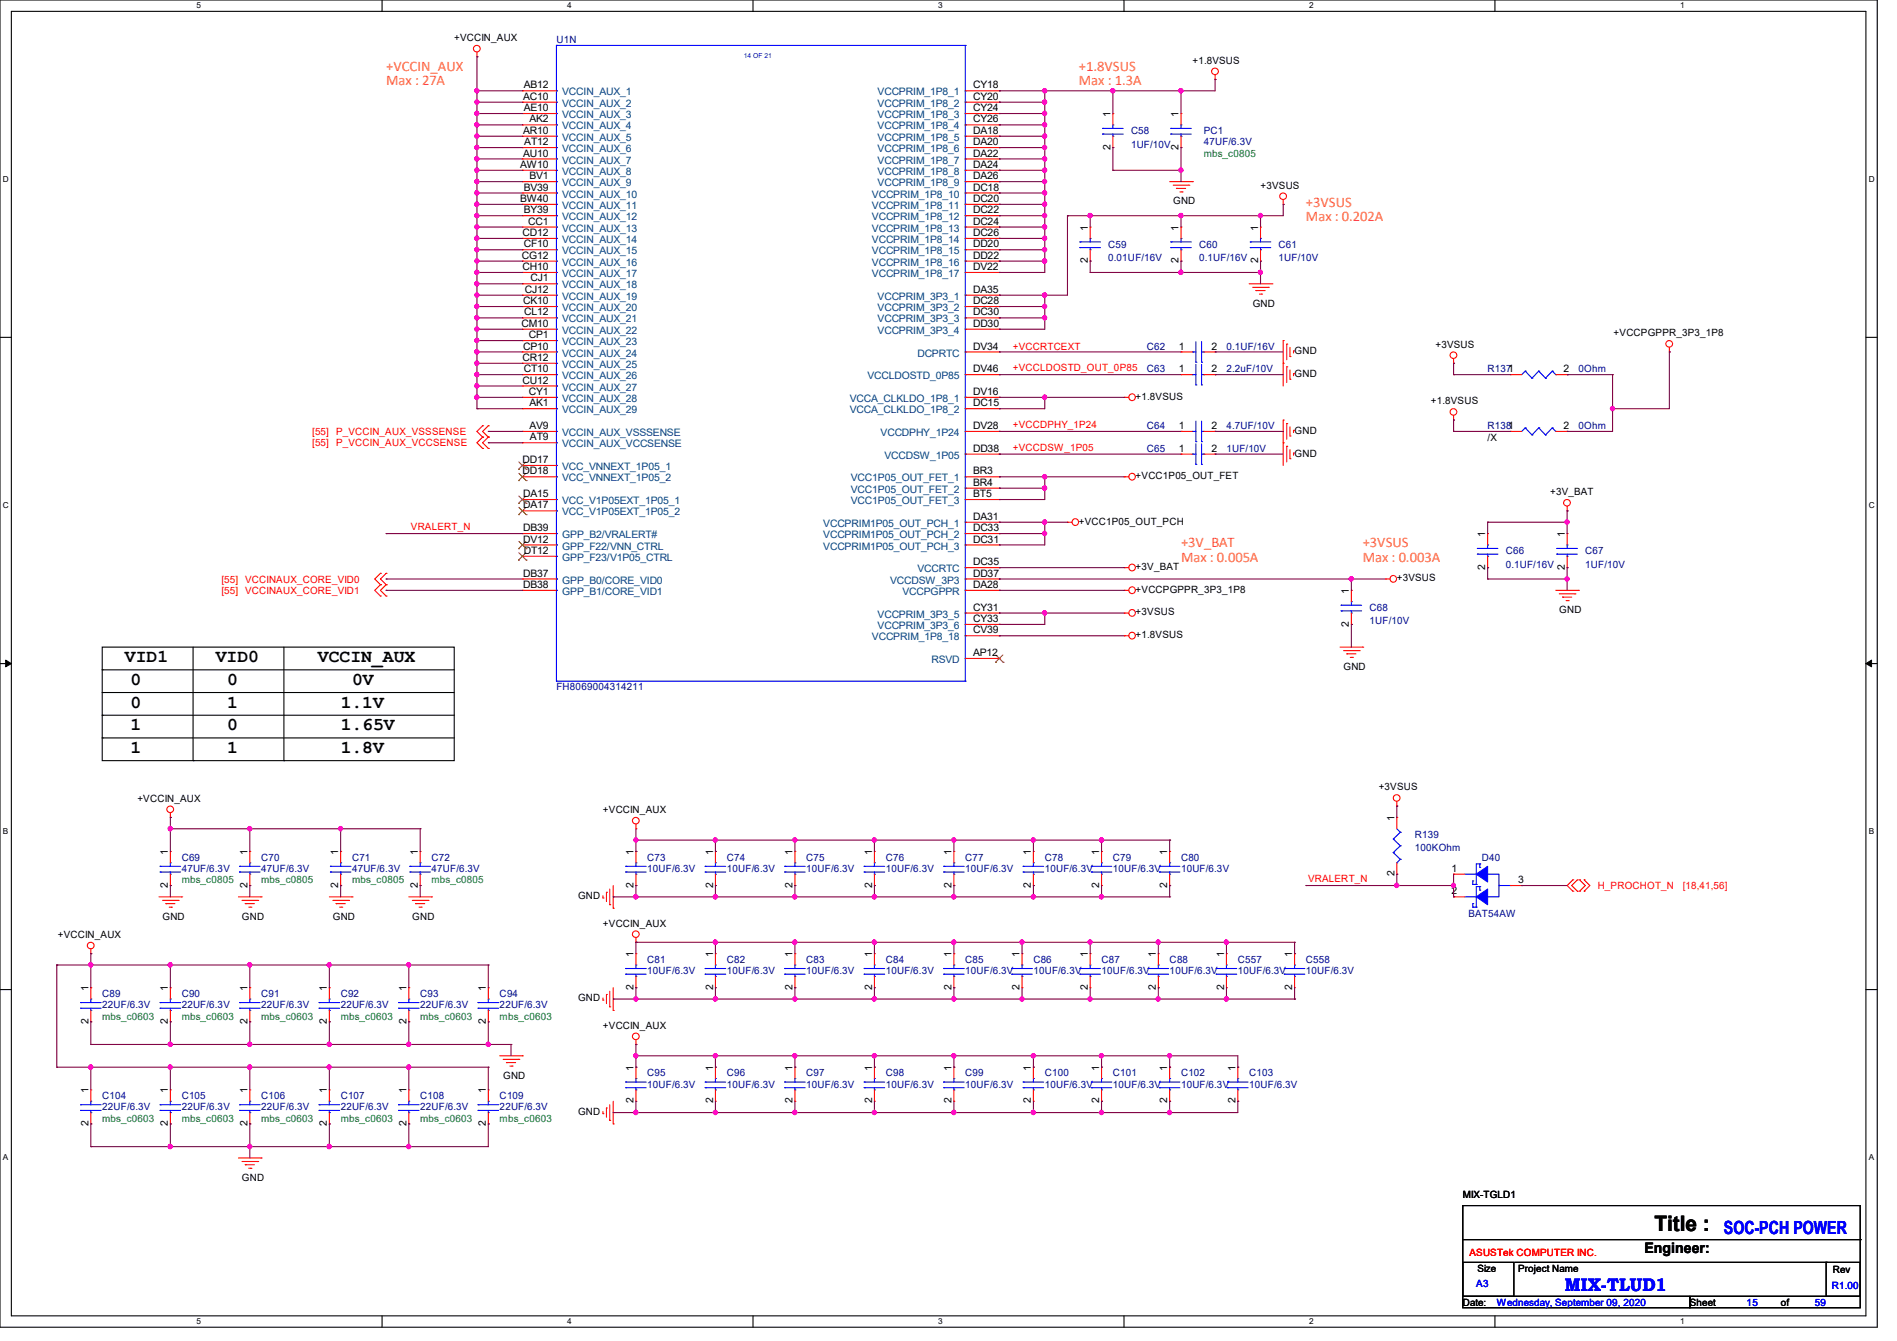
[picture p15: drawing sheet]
<svg xmlns="http://www.w3.org/2000/svg" width="297mm" height="210mm" viewBox="0 0 297 210" stroke-linecap="round" stroke-linejoin="round" font-family="sans-serif">
<defs><g id="words">
<text font-size="3.3" x="259" y="192.8">Title :</text>
<g font-size="2.8">
<text x="19.6" y="103.7">VID1</text>
<text x="20.4" y="107.3">0</text>
<text x="33.8" y="103.7">VID0</text>
<text x="35.6" y="107.3">0</text>
<text x="49.8" y="103.7">VCCIN_AUX</text>
<text x="55.1" y="107.3">0V</text>
<text x="20.4" y="110.8">0</text>
<text x="35.6" y="110.8">1</text>
<text x="53.3" y="110.8">1.1V</text>
<text x="20.4" y="114.4">1</text>
<text x="20.4" y="117.9">1</text>
<text x="35.6" y="114.4">0</text>
<text x="35.6" y="117.9">1</text>
<text x="53.3" y="114.4">1.65V</text>
<text x="53.3" y="117.9">1.8V</text>
</g>
<g font-size="2.8" fill="#00f">
<text x="269.9" y="193.2">SOC-PCH POWER</text>
<text x="245" y="202.1">MIX-TLUD1</text>
</g>
<g font-size="2.3" fill="#ff8000">
<text x="60.5" y="11">+VCCIN_AUX</text>
<text x="168.9" y="11">+1.8VSUS</text>
<text x="60.5" y="13.3">Max : 27A</text>
<text x="168.9" y="13.3">Max : 1.3A</text>
<text x="204.5" y="32.4">+3VSUS</text>
<text x="204.5" y="34.7">Max : 0.202A</text>
<text x="184.9" y="85.7">+3V_BAT</text>
<text x="184.9" y="88">Max : 0.005A</text>
<text x="213.4" y="85.7">+3VSUS</text>
<text x="213.4" y="88">Max : 0.003A</text>
</g>
<text font-size="2.3" x="257.5" y="196.3">Engineer:</text>
<g font-size="1.6">
<text x="71.1" y="6.4">+VCCIN_AUX</text>
<text x="186.7" y="10">+1.8VSUS</text>
<text x="81.9" y="15.6">AC10</text>
<text x="82" y="17.4">AE10</text>
<text x="82" y="13.8">AB12</text>
<text x="152.4" y="17.4">CY24</text>
<text x="152.4" y="15.6">CY20</text>
<text x="152.4" y="13.8">CY18</text>
<text x="81.9" y="21">AR10</text>
<text x="82.1" y="22.7">AT12</text>
<text x="82.9" y="19.2">AK2</text>
<text x="152.4" y="22.7">DA20</text>
<text x="152.4" y="21">DA18</text>
<text x="152.4" y="19.2">CY26</text>
<text x="173.9" y="23.5" transform="rotate(-90 173.9 23.5)">2</text>
<text x="173.9" y="18.3" transform="rotate(-90 173.9 18.3)">1</text>
<text x="184.5" y="23.5" transform="rotate(-90 184.5 23.5)">2</text>
<text x="184.5" y="18.3" transform="rotate(-90 184.5 18.3)">1</text>
<text x="81.4" y="26.3">AW10</text>
<text x="81.9" y="24.5">AU10</text>
<text x="82" y="29.8">BV39</text>
<text x="82.9" y="28.1">BV1</text>
<text x="152.4" y="29.8">DC18</text>
<text x="152.4" y="28.1">DA26</text>
<text x="152.4" y="26.3">DA24</text>
<text x="152.4" y="24.5">DA22</text>
<text x="197.4" y="29.5">+3VSUS</text>
<text x="81.4" y="31.6">BW40</text>
<text x="82" y="33.4">BY39</text>
<text x="82.7" y="35.2">CC1</text>
<text x="152.4" y="35.2">DC24</text>
<text x="152.4" y="33.4">DC22</text>
<text x="152.4" y="31.6">DC20</text>
<text x="183.7" y="32">GND</text>
<text x="81.7" y="40.5">CG12</text>
<text x="81.8" y="37">CD12</text>
<text x="82" y="38.7">CF10</text>
<text x="152.4" y="40.5">DD22</text>
<text x="152.4" y="38.7">DD20</text>
<text x="152.4" y="37">DC26</text>
<text x="170.3" y="41.2" transform="rotate(-90 170.3 41.2)">2</text>
<text x="170.3" y="36.1" transform="rotate(-90 170.3 36.1)">1</text>
<text x="184.5" y="41.2" transform="rotate(-90 184.5 41.2)">2</text>
<text x="184.5" y="36.1" transform="rotate(-90 184.5 36.1)">1</text>
<text x="197" y="41.2" transform="rotate(-90 197 41.2)">2</text>
<text x="197" y="36.1" transform="rotate(-90 197 36.1)">1</text>
<text x="81.8" y="42.3">CH10</text>
<text x="81.9" y="47.6">CK10</text>
<text x="82.2" y="45.8">CJ12</text>
<text x="83.1" y="44.1">CJ1</text>
<text x="152.4" y="47.6">DC28</text>
<text x="152.4" y="45.8">DA35</text>
<text x="152.4" y="42.3">DV22</text>
<text x="81.7" y="51.2">CM10</text>
<text x="82.1" y="49.4">CL12</text>
<text x="82.8" y="53">CP1</text>
<text x="152.4" y="51.2">DD30</text>
<text x="152.4" y="49.4">DC30</text>
<text x="196.1" y="48">GND</text>
<text x="252.6" y="52.7">+VCCPGPPR_3P3_1P8</text>
<text x="81.8" y="56.5">CR12</text>
<text x="81.9" y="54.7">CP10</text>
<text x="82" y="58.3">CT10</text>
<text x="152.4" y="58.3">DV46</text>
<text x="152.4" y="54.7">DV34</text>
<text x="184.6" y="54.7">1</text>
<text x="184.6" y="58.3">1</text>
<text x="189.7" y="54.7">2</text>
<text x="189.7" y="58.3">2</text>
<text x="202.7" y="55.5">GND</text>
<text x="202.7" y="59.1">GND</text>
<text x="224.7" y="54.4">+3VSUS</text>
<text x="244.8" y="58.3">2</text>
<text x="81.8" y="60.1">CU12</text>
<text x="82.8" y="61.8">CY1</text>
<text x="82.9" y="63.6">AK1</text>
<text x="152.4" y="63.6">DC15</text>
<text x="152.4" y="61.8">DV16</text>
<text x="177.8" y="62.6">+1.8VSUS</text>
<text x="224" y="63.3">+1.8VSUS</text>
<text x="82.9" y="67.2">AV9</text>
<text x="83" y="69">AT9</text>
<text x="152.4" y="70.7">DD38</text>
<text x="152.4" y="67.2">DV28</text>
<text x="184.6" y="70.7">1</text>
<text x="184.6" y="67.2">1</text>
<text x="189.7" y="70.7">2</text>
<text x="189.7" y="67.2">2</text>
<text x="202.7" y="67.9">GND</text>
<text x="202.7" y="71.5">GND</text>
<text x="232.9" y="69">/X</text>
<text x="244.8" y="67.2">2</text>
<text x="81.8" y="74.3">DD18</text>
<text x="81.8" y="72.5">DD17</text>
<text x="81.9" y="77.9">DA15</text>
<text x="152.4" y="77.9">BT5</text>
<text x="152.4" y="76.1">BR4</text>
<text x="152.4" y="74.3">BR3</text>
<text x="177.8" y="75.1">+VCC1P05_OUT_FET</text>
<text x="242.7" y="77.6">+3V_BAT</text>
<text x="81.9" y="83.2">DB39</text>
<text x="81.9" y="79.6">DA17</text>
<text x="152.4" y="83.2">DC33</text>
<text x="152.4" y="81.4">DA31</text>
<text x="168.9" y="82.2">+VCC1P05_OUT_PCH</text>
<text x="81.9" y="85">DV12</text>
<text x="82" y="86.7">DT12</text>
<text x="152.4" y="88.5">DC35</text>
<text x="152.4" y="85">DC31</text>
<text x="177.8" y="89.3">+3V_BAT</text>
<text x="232.5" y="89.2" transform="rotate(-90 232.5 89.2)">2</text>
<text x="232.5" y="84.1" transform="rotate(-90 232.5 84.1)">1</text>
<text x="245" y="89.2" transform="rotate(-90 245 89.2)">2</text>
<text x="245" y="84.1" transform="rotate(-90 245 84.1)">1</text>
<text x="81.9" y="92.1">DB38</text>
<text x="81.9" y="90.3">DB37</text>
<text x="152.4" y="95.6">CY31</text>
<text x="152.4" y="92.1">DA28</text>
<text x="152.4" y="90.3">DD37</text>
<text x="177.8" y="92.8">+VCCPGPPR_3P3_1P8</text>
<text x="211.2" y="93" transform="rotate(-90 211.2 93)">1</text>
<text x="218.7" y="91.1">+3VSUS</text>
<text x="152.4" y="99.2">CV39</text>
<text x="152.4" y="97.4">CY33</text>
<text x="177.8" y="96.4">+3VSUS</text>
<text x="177.8" y="99.9">+1.8VSUS</text>
<text x="211.2" y="98.1" transform="rotate(-90 211.2 98.1)">2</text>
<text x="244.1" y="96">GND</text>
<text x="152.4" y="102.7">AP12</text>
<text x="210.4" y="104.9">GND</text>
<text x="21.5" y="125.6">+VCCIN_AUX</text>
<text x="215.9" y="123.8">+3VSUS</text>
<text x="94.4" y="127.3">+VCCIN_AUX</text>
<text x="218.3" y="128.6" transform="rotate(-90 218.3 128.6)">1</text>
<text x="26.3" y="133.9" transform="rotate(-90 26.3 133.9)">1</text>
<text x="38.7" y="133.9" transform="rotate(-90 38.7 133.9)">1</text>
<text x="53" y="133.9" transform="rotate(-90 53 133.9)">1</text>
<text x="65.4" y="133.9" transform="rotate(-90 65.4 133.9)">1</text>
<text x="99.2" y="133.9" transform="rotate(-90 99.2 133.9)">1</text>
<text x="111.6" y="133.9" transform="rotate(-90 111.6 133.9)">1</text>
<text x="124.1" y="133.9" transform="rotate(-90 124.1 133.9)">1</text>
<text x="136.5" y="133.9" transform="rotate(-90 136.5 133.9)">1</text>
<text x="149" y="133.9" transform="rotate(-90 149 133.9)">1</text>
<text x="161.4" y="133.9" transform="rotate(-90 161.4 133.9)">1</text>
<text x="172.1" y="133.9" transform="rotate(-90 172.1 133.9)">1</text>
<text x="182.8" y="133.9" transform="rotate(-90 182.8 133.9)">1</text>
<text x="218.3" y="137.2" transform="rotate(-90 218.3 137.2)">2</text>
<text x="227.2" y="136.5">1</text>
<text x="26.3" y="139" transform="rotate(-90 26.3 139)">2</text>
<text x="38.7" y="139" transform="rotate(-90 38.7 139)">2</text>
<text x="53" y="139" transform="rotate(-90 53 139)">2</text>
<text x="65.4" y="139" transform="rotate(-90 65.4 139)">2</text>
<text x="90.5" y="140.8">GND</text>
<text x="99.2" y="139" transform="rotate(-90 99.2 139)">2</text>
<text x="111.6" y="139" transform="rotate(-90 111.6 139)">2</text>
<text x="124.1" y="139" transform="rotate(-90 124.1 139)">2</text>
<text x="136.5" y="139" transform="rotate(-90 136.5 139)">2</text>
<text x="149" y="139" transform="rotate(-90 149 139)">2</text>
<text x="161.4" y="139" transform="rotate(-90 161.4 139)">2</text>
<text x="172.1" y="139" transform="rotate(-90 172.1 139)">2</text>
<text x="182.8" y="139" transform="rotate(-90 182.8 139)">2</text>
<text x="227.2" y="140.1">2</text>
<text x="237.7" y="138.3">3</text>
<text x="9.1" y="146.9">+VCCIN_AUX</text>
<text x="25.4" y="144">GND</text>
<text x="37.9" y="144">GND</text>
<text x="52.1" y="144">GND</text>
<text x="64.6" y="144">GND</text>
<text x="94.4" y="145.1">+VCCIN_AUX</text>
<text x="99.2" y="149.9" transform="rotate(-90 99.2 149.9)">1</text>
<text x="111.6" y="149.9" transform="rotate(-90 111.6 149.9)">1</text>
<text x="124.1" y="149.9" transform="rotate(-90 124.1 149.9)">1</text>
<text x="136.5" y="149.9" transform="rotate(-90 136.5 149.9)">1</text>
<text x="149" y="149.9" transform="rotate(-90 149 149.9)">1</text>
<text x="159.6" y="149.9" transform="rotate(-90 159.6 149.9)">1</text>
<text x="170.3" y="149.9" transform="rotate(-90 170.3 149.9)">1</text>
<text x="181" y="149.9" transform="rotate(-90 181 149.9)">1</text>
<text x="191.6" y="149.9" transform="rotate(-90 191.6 149.9)">1</text>
<text x="202.3" y="149.9" transform="rotate(-90 202.3 149.9)">1</text>
<text x="13.8" y="155.2" transform="rotate(-90 13.8 155.2)">1</text>
<text x="26.3" y="155.2" transform="rotate(-90 26.3 155.2)">1</text>
<text x="38.7" y="155.2" transform="rotate(-90 38.7 155.2)">1</text>
<text x="51.2" y="155.2" transform="rotate(-90 51.2 155.2)">1</text>
<text x="63.6" y="155.2" transform="rotate(-90 63.6 155.2)">1</text>
<text x="76.1" y="155.2" transform="rotate(-90 76.1 155.2)">1</text>
<text x="99.2" y="155" transform="rotate(-90 99.2 155)">2</text>
<text x="111.6" y="155" transform="rotate(-90 111.6 155)">2</text>
<text x="124.1" y="155" transform="rotate(-90 124.1 155)">2</text>
<text x="136.5" y="155" transform="rotate(-90 136.5 155)">2</text>
<text x="149" y="155" transform="rotate(-90 149 155)">2</text>
<text x="159.6" y="155" transform="rotate(-90 159.6 155)">2</text>
<text x="170.3" y="155" transform="rotate(-90 170.3 155)">2</text>
<text x="181" y="155" transform="rotate(-90 181 155)">2</text>
<text x="191.6" y="155" transform="rotate(-90 191.6 155)">2</text>
<text x="202.3" y="155" transform="rotate(-90 202.3 155)">2</text>
<text x="13.8" y="160.4" transform="rotate(-90 13.8 160.4)">2</text>
<text x="26.3" y="160.4" transform="rotate(-90 26.3 160.4)">2</text>
<text x="38.7" y="160.4" transform="rotate(-90 38.7 160.4)">2</text>
<text x="51.2" y="160.4" transform="rotate(-90 51.2 160.4)">2</text>
<text x="63.6" y="160.4" transform="rotate(-90 63.6 160.4)">2</text>
<text x="76.1" y="160.4" transform="rotate(-90 76.1 160.4)">2</text>
<text x="90.5" y="156.8">GND</text>
<text x="94.4" y="161.1">+VCCIN_AUX</text>
<text x="99.2" y="167.7" transform="rotate(-90 99.2 167.7)">1</text>
<text x="111.6" y="167.7" transform="rotate(-90 111.6 167.7)">1</text>
<text x="124.1" y="167.7" transform="rotate(-90 124.1 167.7)">1</text>
<text x="136.5" y="167.7" transform="rotate(-90 136.5 167.7)">1</text>
<text x="149" y="167.7" transform="rotate(-90 149 167.7)">1</text>
<text x="161.4" y="167.7" transform="rotate(-90 161.4 167.7)">1</text>
<text x="172.1" y="167.7" transform="rotate(-90 172.1 167.7)">1</text>
<text x="182.8" y="167.7" transform="rotate(-90 182.8 167.7)">1</text>
<text x="193.4" y="167.7" transform="rotate(-90 193.4 167.7)">1</text>
<text x="13.8" y="171.2" transform="rotate(-90 13.8 171.2)">1</text>
<text x="26.3" y="171.2" transform="rotate(-90 26.3 171.2)">1</text>
<text x="38.7" y="171.2" transform="rotate(-90 38.7 171.2)">1</text>
<text x="51.2" y="171.2" transform="rotate(-90 51.2 171.2)">1</text>
<text x="63.6" y="171.2" transform="rotate(-90 63.6 171.2)">1</text>
<text x="76.1" y="171.2" transform="rotate(-90 76.1 171.2)">1</text>
<text x="78.8" y="168.9">GND</text>
<text x="99.2" y="172.8" transform="rotate(-90 99.2 172.8)">2</text>
<text x="111.6" y="172.8" transform="rotate(-90 111.6 172.8)">2</text>
<text x="124.1" y="172.8" transform="rotate(-90 124.1 172.8)">2</text>
<text x="136.5" y="172.8" transform="rotate(-90 136.5 172.8)">2</text>
<text x="149" y="172.8" transform="rotate(-90 149 172.8)">2</text>
<text x="161.4" y="172.8" transform="rotate(-90 161.4 172.8)">2</text>
<text x="172.1" y="172.8" transform="rotate(-90 172.1 172.8)">2</text>
<text x="182.8" y="172.8" transform="rotate(-90 182.8 172.8)">2</text>
<text x="193.4" y="172.8" transform="rotate(-90 193.4 172.8)">2</text>
<text x="13.8" y="176.4" transform="rotate(-90 13.8 176.4)">2</text>
<text x="26.3" y="176.4" transform="rotate(-90 26.3 176.4)">2</text>
<text x="38.7" y="176.4" transform="rotate(-90 38.7 176.4)">2</text>
<text x="51.2" y="176.4" transform="rotate(-90 51.2 176.4)">2</text>
<text x="63.6" y="176.4" transform="rotate(-90 63.6 176.4)">2</text>
<text x="76.1" y="176.4" transform="rotate(-90 76.1 176.4)">2</text>
<text x="90.5" y="174.6">GND</text>
<text x="37.9" y="184.9">GND</text>
<text x="229" y="187.6">MIX-TGLD1</text>
<text x="231.3" y="199.1">Size</text>
<text x="237.7" y="199.1">Project Name</text>
<text x="287" y="199.3">Rev</text>
<text x="229" y="204.5">Date:</text>
<text x="264.6" y="204.5">Sheet</text>
<text x="278.8" y="204.5">of</text>
</g>
<g font-size="1.6" fill="#000080">
<text x="87.1" y="6.8">U1N</text>
<text x="177.1" y="21">C58</text>
<text x="177.1" y="23.1">1UF/10V</text>
<text x="188.5" y="21">PC1</text>
<text x="188.5" y="22.8">47UF/6.3V</text>
<text x="173.5" y="38.8">C59</text>
<text x="173.5" y="40.9">0.01UF/16V</text>
<text x="187.7" y="38.8">C60</text>
<text x="187.7" y="40.9">0.1UF/16V</text>
<text x="200.2" y="38.8">C61</text>
<text x="200.2" y="40.9">1UF/10V</text>
<text x="179.6" y="54.8">C62</text>
<text x="179.6" y="58.3">C63</text>
<text x="192" y="54.8">0.1UF/16V</text>
<text x="192" y="58.3">2.2uF/10V</text>
<text x="232.9" y="58.3">R1371</text>
<text x="247.1" y="58.3">0Ohm</text>
<text x="179.6" y="70.8">C65</text>
<text x="179.6" y="67.2">C64</text>
<text x="192" y="70.8">1UF/10V</text>
<text x="192" y="67.2">4.7UF/10V</text>
<text x="232.9" y="67.2">R1381</text>
<text x="247.1" y="67.2">0Ohm</text>
<text x="235.8" y="86.8">C66</text>
<text x="235.8" y="88.9">0.1UF/16V</text>
<text x="248.2" y="86.8">C67</text>
<text x="248.2" y="88.9">1UF/10V</text>
<text x="214.4" y="95.7">C68</text>
<text x="214.4" y="97.8">1UF/10V</text>
<text x="87.1" y="108.1">FH8069004314211</text>
<text x="221.5" y="131.2">R139</text>
<text x="28.4" y="134.8">C69</text>
<text x="28.4" y="136.6">47UF/6.3V</text>
<text x="40.9" y="134.8">C70</text>
<text x="40.9" y="136.6">47UF/6.3V</text>
<text x="55.1" y="134.8">C71</text>
<text x="55.1" y="136.6">47UF/6.3V</text>
<text x="67.6" y="134.8">C72</text>
<text x="67.6" y="136.6">47UF/6.3V</text>
<text x="101.3" y="134.8">C73</text>
<text x="101.3" y="136.6">10UF/6.3V</text>
<text x="113.8" y="134.8">C74</text>
<text x="113.8" y="136.6">10UF/6.3V</text>
<text x="126.2" y="134.8">C75</text>
<text x="126.2" y="136.6">10UF/6.3V</text>
<text x="138.7" y="134.8">C76</text>
<text x="138.7" y="136.6">10UF/6.3V</text>
<text x="151.1" y="134.8">C77</text>
<text x="151.1" y="136.6">10UF/6.3V</text>
<text x="163.6" y="134.8">C78</text>
<text x="163.6" y="136.6">10UF/6.3V</text>
<text x="174.2" y="134.8">C79</text>
<text x="174.2" y="136.6">10UF/6.3V</text>
<text x="184.9" y="134.8">C80</text>
<text x="184.9" y="136.6">10UF/6.3V</text>
<text x="221.5" y="133.3">100KOhm</text>
<text x="232" y="134.8">D40</text>
<text x="229.9" y="143.7">BAT54AW</text>
<text x="101.3" y="150.8">C81</text>
<text x="101.3" y="152.6">10UF/6.3V</text>
<text x="113.8" y="150.8">C82</text>
<text x="113.8" y="152.6">10UF/6.3V</text>
<text x="126.2" y="150.8">C83</text>
<text x="126.2" y="152.6">10UF/6.3V</text>
<text x="138.7" y="150.8">C84</text>
<text x="138.7" y="152.6">10UF/6.3V</text>
<text x="151.1" y="150.8">C85</text>
<text x="151.1" y="152.6">10UF/6.3V</text>
<text x="161.8" y="150.8">C86</text>
<text x="161.8" y="152.6">10UF/6.3V</text>
<text x="172.5" y="150.8">C87</text>
<text x="172.5" y="152.6">10UF/6.3V</text>
<text x="183.1" y="150.8">C88</text>
<text x="183.1" y="152.6">10UF/6.3V</text>
<text x="193.8" y="150.8">C557</text>
<text x="193.8" y="152.6">10UF/6.3V</text>
<text x="204.5" y="150.8">C558</text>
<text x="204.5" y="152.6">10UF/6.3V</text>
<text x="16" y="156.1">C89</text>
<text x="16" y="157.9">22UF/6.3V</text>
<text x="28.4" y="156.1">C90</text>
<text x="28.4" y="157.9">22UF/6.3V</text>
<text x="40.9" y="156.1">C91</text>
<text x="40.9" y="157.9">22UF/6.3V</text>
<text x="53.3" y="156.1">C92</text>
<text x="53.3" y="157.9">22UF/6.3V</text>
<text x="65.8" y="156.1">C93</text>
<text x="65.8" y="157.9">22UF/6.3V</text>
<text x="78.2" y="156.1">C94</text>
<text x="78.2" y="157.9">22UF/6.3V</text>
<text x="16" y="172.1">C104</text>
<text x="16" y="173.9">22UF/6.3V</text>
<text x="28.4" y="172.1">C105</text>
<text x="28.4" y="173.9">22UF/6.3V</text>
<text x="40.9" y="172.1">C106</text>
<text x="40.9" y="173.9">22UF/6.3V</text>
<text x="53.3" y="172.1">C107</text>
<text x="53.3" y="173.9">22UF/6.3V</text>
<text x="65.8" y="172.1">C108</text>
<text x="65.8" y="173.9">22UF/6.3V</text>
<text x="78.2" y="172.1">C109</text>
<text x="78.2" y="173.9">22UF/6.3V</text>
<text x="101.3" y="168.6">C95</text>
<text x="101.3" y="170.3">10UF/6.3V</text>
<text x="113.8" y="168.6">C96</text>
<text x="113.8" y="170.3">10UF/6.3V</text>
<text x="126.2" y="168.6">C97</text>
<text x="126.2" y="170.3">10UF/6.3V</text>
<text x="138.7" y="168.6">C98</text>
<text x="138.7" y="170.3">10UF/6.3V</text>
<text x="151.1" y="168.6">C99</text>
<text x="151.1" y="170.3">10UF/6.3V</text>
<text x="163.6" y="168.6">C100</text>
<text x="163.6" y="170.3">10UF/6.3V</text>
<text x="174.2" y="168.6">C101</text>
<text x="174.2" y="170.3">10UF/6.3V</text>
<text x="184.9" y="168.6">C102</text>
<text x="184.9" y="170.3">10UF/6.3V</text>
<text x="195.6" y="168.6">C103</text>
<text x="195.6" y="170.3">10UF/6.3V</text>
</g>
<g font-size="1.6" fill="#004080">
<text x="88" y="16.7">VCCIN_AUX_2</text>
<text x="88" y="14.9">VCCIN_AUX_1</text>
<text x="137.4" y="16.7">VCCPRIM_1P8_2</text>
<text x="137.4" y="14.9">VCCPRIM_1P8_1</text>
<text x="88" y="23.8">VCCIN_AUX_6</text>
<text x="88" y="22.1">VCCIN_AUX_5</text>
<text x="88" y="20.3">VCCIN_AUX_4</text>
<text x="88" y="18.5">VCCIN_AUX_3</text>
<text x="137.4" y="23.8">VCCPRIM_1P8_6</text>
<text x="137.4" y="22.1">VCCPRIM_1P8_5</text>
<text x="137.4" y="20.3">VCCPRIM_1P8_4</text>
<text x="137.4" y="18.5">VCCPRIM_1P8_3</text>
<text x="88" y="29.2">VCCIN_AUX_9</text>
<text x="88" y="27.4">VCCIN_AUX_8</text>
<text x="88" y="25.6">VCCIN_AUX_7</text>
<text x="137.4" y="29.2">VCCPRIM_1P8_9</text>
<text x="137.4" y="27.4">VCCPRIM_1P8_8</text>
<text x="137.4" y="25.6">VCCPRIM_1P8_7</text>
<text x="88" y="34.5">VCCIN_AUX_12</text>
<text x="88" y="32.7">VCCIN_AUX_11</text>
<text x="88" y="30.9">VCCIN_AUX_10</text>
<text x="136.5" y="34.5">VCCPRIM_1P8_12</text>
<text x="136.5" y="32.7">VCCPRIM_1P8_11</text>
<text x="136.5" y="30.9">VCCPRIM_1P8_10</text>
<text x="88" y="41.6">VCCIN_AUX_16</text>
<text x="88" y="39.8">VCCIN_AUX_15</text>
<text x="88" y="38.1">VCCIN_AUX_14</text>
<text x="88" y="36.3">VCCIN_AUX_13</text>
<text x="136.5" y="41.6">VCCPRIM_1P8_16</text>
<text x="136.5" y="39.8">VCCPRIM_1P8_15</text>
<text x="136.5" y="38.1">VCCPRIM_1P8_14</text>
<text x="136.5" y="36.3">VCCPRIM_1P8_13</text>
<text x="88" y="46.9">VCCIN_AUX_19</text>
<text x="88" y="45.2">VCCIN_AUX_18</text>
<text x="88" y="43.4">VCCIN_AUX_17</text>
<text x="136.5" y="43.4">VCCPRIM_1P8_17</text>
<text x="137.4" y="46.9">VCCPRIM_3P3_1</text>
<text x="88" y="52.3">VCCIN_AUX_22</text>
<text x="88" y="50.5">VCCIN_AUX_21</text>
<text x="88" y="48.7">VCCIN_AUX_20</text>
<text x="137.4" y="52.3">VCCPRIM_3P3_4</text>
<text x="137.4" y="50.5">VCCPRIM_3P3_3</text>
<text x="137.4" y="48.7">VCCPRIM_3P3_2</text>
<text x="88" y="59.4">VCCIN_AUX_26</text>
<text x="88" y="57.6">VCCIN_AUX_25</text>
<text x="88" y="55.8">VCCIN_AUX_24</text>
<text x="88" y="54.1">VCCIN_AUX_23</text>
<text x="135.8" y="59.4">VCCLDOSTD_0P85</text>
<text x="143.6" y="55.8">DCPRTC</text>
<text x="88" y="64.7">VCCIN_AUX_29</text>
<text x="88" y="63">VCCIN_AUX_28</text>
<text x="88" y="61.2">VCCIN_AUX_27</text>
<text x="133.1" y="64.7">VCCA_CLKLDO_1P8_2</text>
<text x="133.1" y="63">VCCA_CLKLDO_1P8_1</text>
<text x="88" y="70.1">VCCIN_AUX_VCCSENSE</text>
<text x="88" y="68.3">VCCIN_AUX_VSSSENSE</text>
<text x="137.9" y="68.3">VCCDPHY_1P24</text>
<text x="138.5" y="71.8">VCCDSW_1P05</text>
<text x="88" y="75.4">VCC_VNNEXT_1P05_2</text>
<text x="88" y="73.6">VCC_VNNEXT_1P05_1</text>
<text x="133.2" y="77.2">VCC1P05_OUT_FET_2</text>
<text x="133.2" y="75.4">VCC1P05_OUT_FET_1</text>
<text x="88" y="80.7">VCC_V1P05EXT_1P05_2</text>
<text x="88" y="79">VCC_V1P05EXT_1P05_1</text>
<text x="128.9" y="82.5">VCCPRIM1P05_OUT_PCH_1</text>
<text x="133.2" y="79">VCC1P05_OUT_FET_3</text>
<text x="88" y="87.8">GPP_F23/V1P05_CTRL</text>
<text x="88" y="86.1">GPP_F22/VNN_CTRL</text>
<text x="88" y="84.3">GPP_B2/VRALERT#</text>
<text x="128.9" y="86.1">VCCPRIM1P05_OUT_PCH_3</text>
<text x="128.9" y="84.3">VCCPRIM1P05_OUT_PCH_2</text>
<text x="143.6" y="89.6">VCCRTC</text>
<text x="88" y="93.2">GPP_B1/CORE_VID1</text>
<text x="88" y="91.4">GPP_B0/CORE_VID0</text>
<text x="139.4" y="91.4">VCCDSW_3P3</text>
<text x="141.3" y="93.2">VCCPGPPR</text>
<text x="136.5" y="100.3">VCCPRIM_1P8_18</text>
<text x="137.4" y="98.5">VCCPRIM_3P3_6</text>
<text x="137.4" y="96.7">VCCPRIM_3P3_5</text>
<text x="145.8" y="103.8">RSVD</text>
</g>
<g font-size="1.6" fill="#008000">
<text x="188.5" y="24.6">mbs_c0805</text>
<text x="28.4" y="138.3">mbs_c0805</text>
<text x="40.9" y="138.3">mbs_c0805</text>
<text x="55.1" y="138.3">mbs_c0805</text>
<text x="67.6" y="138.3">mbs_c0805</text>
<text x="16" y="159.7">mbs_c0603</text>
<text x="28.4" y="159.7">mbs_c0603</text>
<text x="40.9" y="159.7">mbs_c0603</text>
<text x="53.3" y="159.7">mbs_c0603</text>
<text x="65.8" y="159.7">mbs_c0603</text>
<text x="78.2" y="159.7">mbs_c0603</text>
<text x="16" y="175.7">mbs_c0603</text>
<text x="28.4" y="175.7">mbs_c0603</text>
<text x="40.9" y="175.7">mbs_c0603</text>
<text x="53.3" y="175.7">mbs_c0603</text>
<text x="65.8" y="175.7">mbs_c0603</text>
<text x="78.2" y="175.7">mbs_c0603</text>
</g>
<g font-size="1.6" fill="#f00">
<text x="158.6" y="54.8">+VCCRTCEXT</text>
<text x="158.6" y="58.1">+VCCLDOSTD_OUT_0P85</text>
<text x="48.9" y="68.1">[55]</text>
<text x="48.9" y="69.9">[55]</text>
<text x="52.6" y="68.1">P_VCCIN_AUX_VSSSENSE</text>
<text x="52.6" y="69.9">P_VCCIN_AUX_VCCSENSE</text>
<text x="158.6" y="67">+VCCDPHY_1P24</text>
<text x="158.6" y="70.6">+VCCDSW_1P05</text>
<text x="64.3" y="83">VRALERT_N</text>
<text x="34.7" y="91.2">[55]</text>
<text x="34.7" y="93">[55]</text>
<text x="38.4" y="91.2">VCCINAUX_CORE_VID0</text>
<text x="38.4" y="93">VCCINAUX_CORE_VID1</text>
<text x="204.8" y="138.1">VRALERT_N</text>
<text x="250.1" y="139.2">H_PROCHOT_N</text>
<text x="263.5" y="139.2">[18,41,56]</text>
<text x="230.1" y="196.7">ASUSTek COMPUTER INC.</text>
</g>
<g font-size="1.6" fill="#00f">
<text x="231.1" y="201.6">A3</text>
<text x="286.8" y="201.8">R1.00</text>
<text x="234.4" y="204.5">Wednesday, September 09, 2020</text>
<text x="273.5" y="204.5">15</text>
<text x="284.1" y="204.5">59</text>
</g>
<g font-size="1.3">
<text x="30.8" y="1.3">5</text>
<text x="88.8" y="1.3">4</text>
<text x="146.9" y="1.3">3</text>
<text x="205" y="1.3">2</text>
<text x="263.1" y="1.3">1</text>
<text x=".5" y="28.4">D</text>
<text x="292.6" y="28.4">D</text>
<text x=".5" y="79.5">C</text>
<text x="292.6" y="79.5">C</text>
<text x=".5" y="130.6">B</text>
<text x="292.6" y="130.6">B</text>
<text x=".5" y="181.7">A</text>
<text x="292.6" y="181.7">A</text>
<text x="30.8" y="207.4">5</text>
<text x="88.8" y="207.4">4</text>
<text x="146.9" y="207.4">3</text>
<text x="205" y="207.4">2</text>
<text x="263.1" y="207.4">1</text>
</g>
<text font-size="1.1" fill="#00f" x="116.5" y="9.1">14 OF 21</text>
</g></defs>
<path d="M0 0h293.9v207.9h-293.9zM1.8 1.8h290.3v204.3h-290.3z" fill="none" stroke="#000" stroke-width=".17"/>
<g fill="#fff">
<path d="M30.8 .2h.7v1.4h-.7z"/>
<path d="M30.8 206.2h.7v1.4h-.7z"/>
</g>
<path d="M59.8 0v1.8M59.8 206.1v1.8" fill="none" stroke="#000" stroke-width=".17"/>
<g fill="#fff">
<path d="M88.8 .2h.7v1.4h-.7z"/>
<path d="M88.8 206.2h.7v1.4h-.7z"/>
</g>
<path d="M117.9 0v1.8M117.9 206.1v1.8" fill="none" stroke="#000" stroke-width=".17"/>
<g fill="#fff">
<path d="M146.9 .2h.7v1.4h-.7z"/>
<path d="M146.9 206.2h.7v1.4h-.7z"/>
</g>
<path d="M176 0v1.8M176 206.1v1.8" fill="none" stroke="#000" stroke-width=".17"/>
<g fill="#fff">
<path d="M205 .2h.7v1.4h-.7z"/>
<path d="M205 206.2h.7v1.4h-.7z"/>
</g>
<path d="M234.1 0v1.8M234.1 206.1v1.8" fill="none" stroke="#000" stroke-width=".17"/>
<g fill="#fff">
<path d="M263.1 .2h.6v1.4h-.6z"/>
<path d="M263.1 206.2h.6v1.4h-.6z"/>
<path d="M.5 27.3h.9v1.4h-.9z"/>
<path d="M292.6 27.3h.9v1.4h-.9z"/>
<path d="M.5 78.4h.9v1.4h-.9z"/>
<path d="M292.6 78.4h.9v1.4h-.9z"/>
</g>
<path d="M0 52.8h1.8M292.1 52.8h1.8" fill="none" stroke="#000" stroke-width=".17"/>
<g fill="#fff">
<path d="M.5 129.5h.8v1.4h-.8z"/>
<path d="M292.6 129.5h.8v1.4h-.8z"/>
</g>
<path d="M0 103.9h1.8M292.1 103.9h1.8" fill="none" stroke="#000" stroke-width=".17"/>
<path d="M.9 103.4l.9 .5-.9 .5zM292.1 103.9l.9-.5v1z" fill="#000" stroke="#000" stroke-width=".16"/>
<g fill="#fff">
<path d="M.5 180.5h.8v1.4h-.8z"/>
<path d="M292.6 180.5h.8v1.4h-.8z"/>
</g>
<g fill="none" stroke="#000" stroke-width=".17">
<path d="M16 101.3h55.1v17.8h-55.1zM16 112h.1M16 108.5h.1M16 104.9h.1M16 115.6h.1M16 112h55.1M16 108.5h55.1M16 104.9h55.1M16 115.6h55.1M30.2 119.1h.1M30.2 101.3v17.8M44.4 119.1h.1"/>
<path d="M44.4 101.3v17.8M0 155h1.8M292.1 155h1.8M229 188.8h62.3v14.2h-62.3zM229 197.7h8v5.3h-8zM229 194.1h62.3M237.2 197.7h48.7M285.9 197.7h5.4v5.3h-5.4zM285.9 197.7h.1M291.3 194.1h.1M229 203h35.6v1.8h-35.6zM264.6 203h26.7v1.8h-26.7z"/>
</g>
<g fill="none" stroke="#f00" stroke-width=".17">
<path d="M74.7 8.9h.1M74.7 8.2v.7M81.8 19.6h.1M81.8 17.8h.1M81.8 16h.1M81.8 14.2h.1M81.8 19.6h5.3M81.8 17.8h5.3M81.8 16h5.3M81.8 14.2h5.3M151.1 19.6h5.4M151.1 17.8h5.4"/>
<path d="M151.1 16h5.4M151.1 14.2h5.4M156.5 19.6h.1M156.5 17.8h.1M156.5 16h.1M156.5 14.2h.1M174.2 17.8h.1M174.2 17.8v1.8M184.9 17.8h.1M184.9 17.8v1.8M190.2 12.4h.1M190.2 11.7v.7"/>
<path d="M81.8 39.1h.1M81.8 37.3h.1M81.8 35.6h.1M81.8 33.8h.1M81.8 32h.1M81.8 30.2h.1M81.8 28.4h.1M81.8 26.7h.1M81.8 24.9h.1M81.8 23.1h.1M81.8 21.3h.1M81.8 28.4h5.3"/>
<path d="M81.8 39.1h5.3M81.8 37.3h5.3M81.8 35.6h5.3M81.8 33.8h5.3M81.8 32h5.3M81.8 30.2h5.3M81.8 26.7h5.3M81.8 24.9h5.3M81.8 23.1h5.3M81.8 21.3h5.3M151.1 28.4h5.4M151.1 39.1h5.4"/>
<path d="M151.1 37.3h5.4M151.1 35.6h5.4M151.1 33.8h5.4M151.1 32h5.4M151.1 30.2h5.4M151.1 26.7h5.4M151.1 24.9h5.4M151.1 23.1h5.4M151.1 21.3h5.4M156.5 39.1h.1M156.5 37.3h.1M156.5 35.6h.1"/>
<path d="M156.5 33.8h.1M156.5 32h.1M156.5 30.2h.1M156.5 28.4h.1M156.5 26.7h.1M156.5 24.9h.1M156.5 23.1h.1M156.5 21.3h.1M170.7 35.6h.1M170.7 35.6v1.7M170.7 39.1v1.8M174.2 23.1h.1"/>
<path d="M174.2 21.3v1.8M183.1 28.4h3.6M183.7 29h2.4M184.2 29.5h.1M184.2 29.5h1.4M184.7 30.1h.4M184.9 35.6h.1M184.9 23.1h.1M184.9 21.3v1.8M184.9 35.6v1.7M184.9 39.1v1.8M185.1 30.1h.1"/>
<path d="M186.1 29h.1M186.7 28.4h.1M197.4 35.6h.1M197.4 35.6v1.7M197.4 39.1v1.8M200.9 32h.1M200.9 31.3v.7M81.8 58.7h.1M81.8 56.9h.1M81.8 55.1h.1M81.8 53.3h.1M81.8 51.6h.1"/>
<path d="M81.8 49.8h.1M81.8 48h.1M81.8 46.2h.1M81.8 44.4h.1M81.8 42.7h.1M81.8 40.9h.1M81.8 44.4h5.3M81.8 58.7h5.3M81.8 55.1h5.3M81.8 56.9h5.3M81.8 53.3h5.3M81.8 51.6h5.3"/>
<path d="M81.8 49.8h5.3M81.8 48h5.3M81.8 46.2h5.3M81.8 42.7h5.3M81.8 40.9h5.3M151.1 58.7h5.4M151.1 55.1h5.4M151.1 51.6h5.4M151.1 49.8h5.4M151.1 48h5.4M151.1 46.2h5.4M151.1 42.7h5.4"/>
<path d="M151.1 40.9h5.4M156.5 58.7h.1M156.5 55.1h.1M156.5 51.6h.1M156.5 49.8h.1M156.5 48h.1M156.5 46.2h.1M156.5 42.7h.1M156.5 40.9h.1M170.7 40.9h.1M184.9 40.9h.1M184.9 55.1h.1"/>
<path d="M184.9 58.7h.1M184.9 58.7h1.8M184.9 55.1h1.8M188.5 58.7h1.7M188.5 55.1h1.7M190.2 55.1h.1M190.2 58.7h.1M195.6 44.4h3.5M196.1 45h2.5M196.6 45.5h.1M196.6 45.5h1.5M197.2 46.1h.3"/>
<path d="M197.4 40.9h.1M197.5 46.1h.1M198.6 45h.1M199.1 44.4h.1M200.9 53.3h.1M200.9 56.9h.1M200.9 53.3v7.2M201.5 53.9h.1M201.5 57.4h.1M201.5 53.9v2.4M201.5 57.4v2.5M202 55.8h.1"/>
<path d="M202 59.4h.1M202 54.4v1.4M202 58v1.4M202.5 54.9h.1M202.5 58.5h.1M202.5 54.9v.4M202.5 58.5v.3M227.6 56.9h.1M227.6 56.2v.7M236.5 58.7h.1M236.5 58.7h1.8M243.6 58.7h1.8"/>
<path d="M245.4 58.7h.1M261.4 55.1h.1M261.4 54.4v.7M75.6 66.7h.1M75.6 68.5h.1M75.6 70.2h.1M75.6 66.7l-.9 .9 .9 .9M75.6 68.5l-.9 .8 .9 .9M76.5 66.7h.1M76.5 68.5h.1M76.5 70.2h.1M76.5 66.7l-.9 .9 .9 .9"/>
<path d="M76.5 68.5l-.9 .8 .9 .9M81.8 78.2h.1M81.8 74.7h.1M81.8 72.9h.1M81.8 69.3h.1M81.8 67.6h.1M81.8 64h.1M81.8 62.2h.1M81.8 60.5h.1M81.8 74.7h5.3M81.8 62.2h5.3M81.8 78.2h5.3"/>
<path d="M81.8 72.9h5.3M81.8 69.3h5.3M81.8 67.6h5.3M81.8 64h5.3M81.8 60.5h5.3M151.1 74.7h5.4M151.1 62.2h5.4M151.1 71.1h5.4M151.1 78.2h5.4M151.1 67.6h5.4M151.1 64h5.4M151.1 76.5h5.4"/>
<path d="M156.5 78.2h.1M156.5 76.5h.1M156.5 74.7h.1M156.5 71.1h.1M156.5 67.6h.1M156.5 64h.1M156.5 62.2h.1M176 74.7h.1M176 62.2h.1M176 74.7h.7M176 62.2h.7M184.9 71.1h.1"/>
<path d="M184.9 67.6h.1M184.9 71.1h1.8M184.9 67.6h1.8M188.5 71.1h1.7M188.5 67.6h1.7M190.2 71.1h.1M190.2 67.6h.1M200.9 65.8h.1M200.9 69.3h.1M200.9 65.8v7.1M201.5 66.3h.1M201.5 69.9h.1"/>
<path d="M201.5 66.3v2.5M201.5 69.9v2.4M202 68.3h.1M202 71.8h.1M202 66.8v1.5M202 70.4v1.4M202.5 67.4h.1M202.5 71h.1M202.5 67.4v.3M202.5 71v.3M227.6 65.8h.1M227.6 65.1v.7"/>
<path d="M236.5 67.6h.1M236.5 67.6h1.8M243.6 67.6h1.8M245.4 67.6h.1M245.4 79.3v.7M59.6 89.8h.1M59.6 91.6h.1M59.6 93.3h.1M59.6 89.8l-.9 .9 .9 .9M59.6 91.6l-.9 .9 .9 .8M60.5 89.8h.1M60.5 91.6h.1"/>
<path d="M60.5 93.3h.1M60.5 89.8l-.9 .9 .9 .9M60.5 91.6l-.9 .9 .9 .8M81.8 92.5h.1M81.8 90.7h.1M81.8 87.1h.1M81.8 85.3h.1M81.8 83.6h.1M81.8 80h.1M81.8 90.7h5.3M81.8 92.5h5.3M81.8 87.1h5.3"/>
<path d="M81.8 85.3h5.3M81.8 83.6h5.3M81.8 80h5.3M151.1 81.8h5.4M151.1 88.9h5.4M151.1 90.7h5.4M151.1 92.5h5.4M151.1 96h5.4M151.1 99.6h5.4M151.1 85.3h5.4M151.1 83.6h5.4M151.1 97.8h5.4"/>
<path d="M156.5 99.6h.1M156.5 97.8h.1M156.5 96h.1M156.5 92.5h.1M156.5 90.7h.1M156.5 88.9h.1M156.5 85.3h.1M156.5 83.6h.1M156.5 81.8h.1M167.1 81.8h.1M167.1 81.8h.8M176 88.9h.1"/>
<path d="M176 92.5h.1M176 96h.1M176 99.6h.1M176 88.9h.7M176 92.5h.7M176 96h.7M176 99.6h.7M211.6 92.5h.1M211.6 97.8h.1M211.6 92.5v1.7M211.6 96v1.8M216.9 90.7h.1"/>
<path d="M216.9 90.7h.7M232.9 83.6h.1M232.9 88.9h.1M232.9 83.6v1.7M232.9 87.1v1.8M243.6 92.5h3.5M244.1 93h2.5M244.6 93.5h.1M244.6 93.5h1.5M245.2 94.1h.3M245.4 80h.1M245.4 83.6h.1"/>
<path d="M245.4 88.9h.1M245.4 83.6v1.7M245.4 87.1v1.8M245.5 94.1h.1M246.6 93h.1M247.1 92.5h.1M151.1 103.1h5.4M156.5 103.1h.1M209.8 101.3h3.6M210.4 101.9h2.4M210.9 102.4h.1M210.9 102.4h1.4"/>
<path d="M211.4 103h.4M211.8 103h.1M212.8 101.9h.1M213.4 101.3h.1M26.7 128h.1M26.7 133.3h.1M26.7 138.7h.1M26.7 127.3v.7M26.7 133.3v1.8M26.7 136.9v1.8M39.1 133.3h.1M39.1 138.7h.1"/>
<path d="M39.1 133.3v1.8M39.1 136.9v1.8M53.3 133.3h.1M53.3 138.7h.1M53.3 133.3v1.8M53.3 136.9v1.8M65.8 133.3h.1M65.8 138.7h.1M65.8 133.3v1.8M65.8 136.9v1.8M95 139.7h.1M95 139.7v1.5"/>
<path d="M95.5 139.2v2.5M96 138.7v3.5M99.6 129.8h.1M99.6 133.3h.1M99.6 138.7h.1M99.6 129.1v.7M99.6 133.3v1.8M99.6 136.9v1.8M112 133.3h.1M112 138.7h.1M112 133.3v1.8M112 136.9v1.8"/>
<path d="M124.5 133.3h.1M124.5 138.7h.1M124.5 133.3v1.8M124.5 136.9v1.8M136.9 133.3h.1M136.9 138.7h.1M136.9 133.3v1.8M136.9 136.9v1.8M149.4 133.3h.1M149.4 138.7h.1M149.4 133.3v1.8M149.4 136.9v1.8"/>
<path d="M161.8 133.3h.1M161.8 138.7h.1M161.8 133.3v1.8M161.8 136.9v1.8M172.5 133.3h.1M172.5 138.7h.1M172.5 133.3v1.8M172.5 136.9v1.8M183.1 133.3h.1M183.1 138.7h.1M183.1 133.3v1.8M183.1 136.9v1.8"/>
<path d="M218.7 126.2h.1M218.7 128h.1M218.7 136.9h.1M218.7 125.5v.7M218.7 128v1.8M218.7 135.1v1.8M227.6 136.9h.1M227.6 136.9h1.8M236.5 138.7h1.8M238.3 138.7h.1M246.3 137.8h.1M246.3 139.6h.1"/>
<path d="M246.3 137.8l-.9 .9 .9 .9M247 139.6h.1M247 137.8h.1M247 137.8l-.9 .9 .9 .9M247.3 139.6h.1M247.3 137.8h.1M247.3 137.8l.9 .9-.9 .9M248 137.8h.1M248 139.6h.1M248 137.8l.9 .9-.9 .9M14.2 149.4h.1M14.2 154.7h.1"/>
<path d="M14.2 148.6v.8M14.2 154.7v1.8M14.2 158.2v1.8M24.9 140.5h3.5M25.4 141h2.5M26 141.5h.1M26 141.5h1.4M26.5 142.1h.3M26.7 154.7h.1M26.7 154.7v1.8M26.7 158.2v1.8M26.8 142.1h.1"/>
<path d="M27.9 141h.1M28.4 140.5h.1M37.3 140.5h3.6M37.9 141h2.4M38.4 141.5h.1M38.4 141.5h1.4M38.9 142.1h.4M39.1 154.7h.1M39.1 154.7v1.8M39.1 158.2v1.8M39.3 142.1h.1M40.3 141h.1"/>
<path d="M40.9 140.5h.1M51.6 154.7h.1M51.6 140.5h3.5M51.6 154.7v1.8M51.6 158.2v1.8M52.1 141h2.5M52.6 141.5h.1M52.6 141.5h1.5M53.2 142.1h.3M53.5 142.1h.1M54.6 141h.1M55.1 140.5h.1"/>
<path d="M64 154.7h.1M64 140.5h3.6M64 154.7v1.8M64 158.2v1.8M64.6 141h2.4M65.1 141.5h.1M65.1 141.5h1.4M65.6 142.1h.4M66 142.1h.1M67 141h.1M67.6 140.5h.1M76.5 154.7h.1"/>
<path d="M76.5 154.7v1.8M76.5 158.2v1.8M94.4 140.6h.1M94.4 156.6h.1M94.4 140.3v.3M94.4 156.3v.3M95 155.7h.1M95 155.7v1.5M95.5 141.7h.1M95.5 157.7h.1M95.5 155.2v2.5M96 142.2h.1"/>
<path d="M96 158.2h.1M96 154.7v3.5M99.6 147.6h.1M99.6 149.4h.1M99.6 154.7h.1M99.6 146.9v.7M99.6 149.4v1.7M99.6 152.9v1.8M112 149.4h.1M112 154.7h.1M112 149.4v1.7M112 152.9v1.8"/>
<path d="M124.5 149.4h.1M124.5 154.7h.1M124.5 149.4v1.7M124.5 152.9v1.8M136.9 149.4h.1M136.9 154.7h.1M136.9 149.4v1.7M136.9 152.9v1.8M149.4 149.4h.1M149.4 154.7h.1M149.4 149.4v1.7M149.4 152.9v1.8"/>
<path d="M160 149.4h.1M160 154.7h.1M160 149.4v1.7M160 152.9v1.8M170.7 149.4h.1M170.7 154.7h.1M170.7 149.4v1.7M170.7 152.9v1.8M181.4 149.4h.1M181.4 154.7h.1M181.4 149.4v1.7M181.4 152.9v1.8"/>
<path d="M192 149.4h.1M192 154.7h.1M192 149.4v1.7M192 152.9v1.8M202.7 149.4h.1M202.7 154.7h.1M202.7 149.4v1.7M202.7 152.9v1.8M227.6 140.5h.1M227.6 140.5h1.8M14.2 160h.1M14.2 170.7h.1"/>
<path d="M14.2 176h.1M14.2 170.7v1.8M14.2 174.2v1.8M26.7 170.7h.1M26.7 176h.1M26.7 160h.1M26.7 170.7v1.8M26.7 174.2v1.8M39.1 160h.1M39.1 170.7h.1M39.1 176h.1M39.1 170.7v1.8"/>
<path d="M39.1 174.2v1.8M51.6 160h.1M51.6 170.7h.1M51.6 176h.1M51.6 170.7v1.8M51.6 174.2v1.8M64 170.7h.1M64 176h.1M64 160h.1M64 170.7v1.8M64 174.2v1.8M76.5 160h.1"/>
<path d="M76.5 170.7h.1M76.5 176h.1M76.5 170.7v1.8M76.5 174.2v1.8M78.2 165.4h3.6M78.8 165.9h2.4M79.3 166.4h.1M79.3 166.4h1.4M79.8 167h.4M80.2 167h.1M81.2 165.9h.1M81.8 165.4h.1"/>
<path d="M94.4 174.4h.1M94.4 174.1v.3M95 173.5h.1M95 173.5v1.5M95.5 175.5h.1M95.5 173v2.5M96 176h.1M96 172.5v3.5M99.6 163.6h.1M99.6 167.1h.1M99.6 172.5h.1M99.6 162.9v.7"/>
<path d="M99.6 167.1v1.8M99.6 170.7v1.8M112 167.1h.1M112 172.5h.1M112 167.1v1.8M112 170.7v1.8M124.5 167.1h.1M124.5 172.5h.1M124.5 167.1v1.8M124.5 170.7v1.8M136.9 167.1h.1M136.9 172.5h.1"/>
<path d="M136.9 167.1v1.8M136.9 170.7v1.8M149.4 167.1h.1M149.4 172.5h.1M149.4 167.1v1.8M149.4 170.7v1.8M161.8 167.1h.1M161.8 172.5h.1M161.8 167.1v1.8M161.8 170.7v1.8M172.5 167.1h.1M172.5 172.5h.1"/>
<path d="M172.5 167.1v1.8M172.5 170.7v1.8M183.1 167.1h.1M183.1 172.5h.1M183.1 167.1v1.8M183.1 170.7v1.8M193.8 167.1h.1M193.8 172.5h.1M193.8 167.1v1.8M193.8 170.7v1.8M37.3 181.4h3.6M37.9 181.9h2.4"/>
<path d="M38.4 182.4h.1M38.4 182.4h1.4M38.9 183h.4M39.3 183h.1M40.3 181.9h.1M40.9 181.4h.1"/>
<circle cx="74.7" cy="7.6" r=".52"/>
<circle cx="190.2" cy="11.2" r=".52"/>
<circle cx="200.9" cy="30.7" r=".52"/>
<circle cx="227.6" cy="55.6" r=".52"/>
<circle cx="261.4" cy="53.8" r=".52"/>
<circle cx="177.2" cy="74.7" r=".52"/>
<circle cx="177.2" cy="62.2" r=".52"/>
<circle cx="227.6" cy="64.5" r=".52"/>
<circle cx="245.4" cy="78.7" r=".52"/>
<circle cx="168.3" cy="81.8" r=".52"/>
<circle cx="177.2" cy="96" r=".52"/>
<circle cx="177.2" cy="88.9" r=".52"/>
<circle cx="177.2" cy="92.4" r=".52"/>
<circle cx="177.2" cy="99.5" r=".52"/>
<circle cx="218.1" cy="90.7" r=".52"/>
<circle cx="26.7" cy="126.7" r=".52"/>
<circle cx="99.6" cy="128.5" r=".52"/>
<circle cx="218.7" cy="125" r=".52"/>
<circle cx="14.2" cy="148.1" r=".52"/>
<circle cx="99.6" cy="146.3" r=".52"/>
<circle cx="99.6" cy="162.3" r=".52"/>
</g>
<g fill="none" stroke="#00f" stroke-width=".17">
<path d="M87.1 7.1h.1M87.1 19.6h.1M87.1 17.8h.1M87.1 16h.1M87.1 14.2h.1M87.1 7.1v99.6M87.1 7.1h64M151.1 7.1h.1M151.1 19.6h.1M151.1 17.8h.1M151.1 16h.1M151.1 14.2h.1"/>
<path d="M151.1 7.1v99.6M174.2 19.6h.1M174.2 19.6v.5M184.9 19.6h.1M184.9 19.6v.5M87.1 39.1h.1M87.1 37.3h.1M87.1 35.6h.1M87.1 33.8h.1M87.1 32h.1M87.1 30.2h.1M87.1 28.4h.1"/>
<path d="M87.1 26.7h.1M87.1 24.9h.1M87.1 23.1h.1M87.1 21.3h.1M151.1 39.1h.1M151.1 37.3h.1M151.1 35.6h.1M151.1 33.8h.1M151.1 32h.1M151.1 30.2h.1M151.1 28.4h.1M151.1 26.7h.1"/>
<path d="M151.1 24.9h.1M151.1 23.1h.1M151.1 21.3h.1M169.1 37.9h.1M169.1 38.8h.1M169.1 37.9h3.2M169.1 38.8h3.2M170.7 37.3h.1M170.7 39.1h.1M170.7 37.3v.6M170.7 38.8v.3M172.6 20.1h.1"/>
<path d="M172.6 21h.1M172.6 20.1h3.3M172.6 21h3.3M174.2 21.3h.1M174.2 21v.3M183.3 37.9h.1M183.3 38.8h.1M183.3 20.1h.1M183.3 21h.1M183.3 37.9h3.2M183.3 38.8h3.2M183.3 20.1h3.2"/>
<path d="M183.3 21h3.2M184.9 37.3h.1M184.9 39.1h.1M184.9 21.3h.1M184.9 21v.3M184.9 37.3v.6M184.9 38.8v.3M195.7 37.9h.1M195.7 38.8h.1M195.7 37.9h3.3M195.7 38.8h3.3M197.4 37.3h.1"/>
<path d="M197.4 39.1h.1M197.4 37.3v.6M197.4 38.8v.3M87.1 58.7h.1M87.1 56.9h.1M87.1 55.1h.1M87.1 53.3h.1M87.1 51.6h.1M87.1 49.8h.1M87.1 48h.1M87.1 46.2h.1M87.1 44.4h.1"/>
<path d="M87.1 42.7h.1M87.1 40.9h.1M151.1 55.1h.1M151.1 58.7h.1M151.1 51.6h.1M151.1 49.8h.1M151.1 48h.1M151.1 46.2h.1M151.1 42.7h.1M151.1 40.9h.1M186.7 55.1h.1M186.7 58.7h.1"/>
<path d="M186.7 55.1h.5M186.7 58.7h.5M187.2 56.7h.1M187.2 53.5v3.2M187.2 57.1v3.2M188.1 56.7h.1M188.1 53.5v3.2M188.1 57.1v3.2M188.1 55.1h.4M188.1 58.7h.4M188.5 55.1h.1M188.5 58.7h.1"/>
<path d="M238.8 58.1h.1M238.8 58.1l1.1 1.1M238.8 58.1l-.5 .6M239.9 59.2h.1M240.9 58.1h.1M240.9 58.1l1.1 1.1M240.9 58.1l-1 1.1M242 59.2h.1M243 58.1h.1M243 58.1l.6 .6M243 58.1l-1 1.1M243.6 58.7h.1"/>
<path d="M87.1 64h.1M87.1 78.2h.1M87.1 74.7h.1M87.1 72.9h.1M87.1 69.3h.1M87.1 67.6h.1M87.1 62.2h.1M87.1 60.5h.1M151.1 78.2h.1M151.1 76.5h.1M151.1 74.7h.1M151.1 71.1h.1"/>
<path d="M151.1 67.6h.1M151.1 62.2h.1M151.1 64h.1M186.7 71.1h.1M186.7 67.6h.1M186.7 71.1h.5M186.7 67.6h.5M187.2 72.7h.1M187.2 60.3h.1M187.2 69.2h.1M187.2 66v3.2M187.2 69.5v3.2"/>
<path d="M188.1 72.7h.1M188.1 60.3h.1M188.1 69.2h.1M188.1 66v3.2M188.1 69.5v3.2M188.1 71.1h.4M188.1 67.6h.4M188.5 71.1h.1M188.5 67.6h.1M238.8 67h.1M238.8 67l1.1 1.1M238.8 67l-.5 .6"/>
<path d="M239.9 68.1h.1M240.9 67h.1M240.9 67l1.1 1.1M240.9 67l-1 1.1M242 68.1h.1M243 67h.1M243 67l.6 .6M243 67l-1 1.1M243.6 67.6h.1M87.1 83.6h.1M87.1 90.7h.1M87.1 92.5h.1"/>
<path d="M87.1 85.3h.1M87.1 87.1h.1M87.1 80h.1M151.1 96h.1M151.1 97.8h.1M151.1 88.9h.1M151.1 81.8h.1M151.1 83.6h.1M151.1 85.3h.1M151.1 90.7h.1M151.1 99.6h.1M151.1 92.5h.1"/>
<path d="M210 94.8h.1M210 95.7h.1M210 94.8h3.2M210 95.7h3.2M211.6 94.2h.1M211.6 96h.1M211.6 94.2v.6M211.6 95.7v.3M231.3 85.9h.1M231.3 86.8h.1M231.3 85.9h3.2M231.3 86.8h3.2"/>
<path d="M232.9 85.3h.1M232.9 87.1h.1M232.9 85.3v.6M232.9 86.8v.3M243.8 85.9h.1M243.8 86.8h.1M243.8 85.9h3.2M243.8 86.8h3.2M245.4 85.3h.1M245.4 87.1h.1M245.4 85.3v.6M245.4 86.8v.3"/>
<path d="M87.1 106.7h.1M87.1 106.7h64M151.1 106.7h.1M151.1 103.1h.1M25.1 135.7h.1M25.1 136.6h.1M25.1 135.7h3.2M25.1 136.6h3.2M26.7 135.1h.1M26.7 136.9h.1M26.7 135.1v.6M26.7 136.6v.3"/>
<path d="M37.5 135.7h.1M37.5 136.6h.1M37.5 135.7h3.2M37.5 136.6h3.2M39.1 135.1h.1M39.1 136.9h.1M39.1 135.1v.6M39.1 136.6v.3M51.7 135.7h.1M51.7 136.6h.1M51.7 135.7h3.2M51.7 136.6h3.2"/>
<path d="M53.3 135.1h.1M53.3 136.9h.1M53.3 135.1v.6M53.3 136.6v.3M64.2 135.7h.1M64.2 136.6h.1M64.2 135.7h3.2M64.2 136.6h3.2M65.8 135.1h.1M65.8 136.9h.1M65.8 135.1v.6M65.8 136.6v.3"/>
<path d="M98 135.7h.1M98 136.6h.1M98 135.7h3.2M98 136.6h3.2M99.6 135.1h.1M99.6 136.9h.1M99.6 135.1v.6M99.6 136.6v.3M110.4 135.7h.1M110.4 136.6h.1M110.4 135.7h3.2M110.4 136.6h3.2"/>
<path d="M112 135.1h.1M112 136.9h.1M112 135.1v.6M112 136.6v.3M122.9 135.7h.1M122.9 136.6h.1M122.9 135.7h3.2M122.9 136.6h3.2M124.5 135.1h.1M124.5 136.9h.1M124.5 135.1v.6M124.5 136.6v.3"/>
<path d="M135.3 135.7h.1M135.3 136.6h.1M135.3 135.7h3.2M135.3 136.6h3.2M136.9 135.1h.1M136.9 136.9h.1M136.9 135.1v.6M136.9 136.6v.3M147.7 135.7h.1M147.7 136.6h.1M147.7 135.7h3.3M147.7 136.6h3.3"/>
<path d="M149.4 135.1h.1M149.4 136.9h.1M149.4 135.1v.6M149.4 136.6v.3M160.2 135.7h.1M160.2 136.6h.1M160.2 135.7h3.2M160.2 136.6h3.2M161.8 135.1h.1M161.8 136.9h.1M161.8 135.1v.6M161.8 136.6v.3"/>
<path d="M170.9 135.7h.1M170.9 136.6h.1M170.9 135.7h3.2M170.9 136.6h3.2M172.5 135.1h.1M172.5 136.9h.1M172.5 135.1v.6M172.5 136.6v.3M181.5 135.7h.1M181.5 136.6h.1M181.5 135.7h3.2M181.5 136.6h3.2"/>
<path d="M183.1 135.1h.1M183.1 136.9h.1M183.1 135.1v.6M183.1 136.6v.3M218.1 133.5h.1M218.1 131.4h.1M218.1 133.5l1.1 1.1M218.1 131.4l1.1 1.1M218.7 135.1h.1M218.7 129.8l.5 .5M219.2 134.6h.1M219.2 130.3h.1"/>
<path d="M219.2 132.5h.1M219.2 134.6l-.5 .5M219.2 132.5l-1.1 1M219.2 130.3l-1.1 1.1M229.4 136.9h1.7M230.6 138.5h.1M230.6 138h.1M230.6 138.5h.5M230.6 138v.5M231.1 136.9h.1M231.1 138.5h.1M231.7 135.8h.1"/>
<path d="M231.7 135.3h.1M231.7 139.4h.1M231.7 138.9h.1M231.7 135.3h-.6v3.2M231.7 138.9h-.6v3.2M231.7 135.3v.5M231.7 138.9v.5M232.9 136.9h1.8v3.6h-1.8M234.7 138.7h1.8M236.5 138.7h.1M12.6 157h.1M12.6 157.9h.1"/>
<path d="M12.6 157h3.2M12.6 157.9h3.2M14.2 156.5h.1M14.2 158.2h.1M14.2 156.5v.5M14.2 157.9v.3M25.1 157h.1M25.1 157.9h.1M25.1 157h3.2M25.1 157.9h3.2M26.7 156.5h.1M26.7 158.2h.1"/>
<path d="M26.7 156.5v.5M26.7 157.9v.3M37.5 157h.1M37.5 157.9h.1M37.5 157h3.2M37.5 157.9h3.2M39.1 156.5h.1M39.1 158.2h.1M39.1 156.5v.5M39.1 157.9v.3M50 157h.1M50 157.9h.1"/>
<path d="M50 157h3.2M50 157.9h3.2M51.6 156.5h.1M51.6 158.2h.1M51.6 156.5v.5M51.6 157.9v.3M62.4 157h.1M62.4 157.9h.1M62.4 157h3.2M62.4 157.9h3.2M64 156.5h.1M64 158.2h.1"/>
<path d="M64 156.5v.5M64 157.9v.3M74.8 157h.1M74.8 157.9h.1M74.8 157h3.3M74.8 157.9h3.3M76.5 156.5h.1M76.5 158.2h.1M76.5 156.5v.5M76.5 157.9v.3M98 151.7h.1M98 152.6h.1"/>
<path d="M98 151.7h3.2M98 152.6h3.2M99.6 151.1h.1M99.6 152.9h.1M99.6 151.1v.6M99.6 152.6v.3M110.4 151.7h.1M110.4 152.6h.1M110.4 151.7h3.2M110.4 152.6h3.2M112 151.1h.1M112 152.9h.1"/>
<path d="M112 151.1v.6M112 152.6v.3M122.9 151.7h.1M122.9 152.6h.1M122.9 151.7h3.2M122.9 152.6h3.2M124.5 151.1h.1M124.5 152.9h.1M124.5 151.1v.6M124.5 152.6v.3M135.3 151.7h.1M135.3 152.6h.1"/>
<path d="M135.3 151.7h3.2M135.3 152.6h3.2M136.9 151.1h.1M136.9 152.9h.1M136.9 151.1v.6M136.9 152.6v.3M147.7 151.7h.1M147.7 152.6h.1M147.7 151.7h3.3M147.7 152.6h3.3M149.4 151.1h.1M149.4 152.9h.1"/>
<path d="M149.4 151.1v.6M149.4 152.6v.3M158.4 151.7h.1M158.4 152.6h.1M158.4 151.7h3.2M158.4 152.6h3.2M160 151.1h.1M160 152.9h.1M160 151.1v.6M160 152.6v.3M169.1 151.7h.1M169.1 152.6h.1"/>
<path d="M169.1 151.7h3.2M169.1 152.6h3.2M170.7 151.1h.1M170.7 152.9h.1M170.7 151.1v.6M170.7 152.6v.3M179.7 151.7h.1M179.7 152.6h.1M179.7 151.7h3.3M179.7 152.6h3.3M181.4 151.1h.1M181.4 152.9h.1"/>
<path d="M181.4 151.1v.6M181.4 152.6v.3M190.4 151.7h.1M190.4 152.6h.1M190.4 151.7h3.2M190.4 152.6h3.2M192 151.1h.1M192 152.9h.1M192 151.1v.6M192 152.6v.3M201.1 151.7h.1M201.1 152.6h.1"/>
<path d="M201.1 151.7h3.2M201.1 152.6h3.2M202.7 151.1h.1M202.7 152.9h.1M202.7 151.1v.6M202.7 152.6v.3M229.4 140.5h1.7M230.6 142.1h.1M230.6 141.5h.1M230.6 141.5v.6M230.6 142.1h.5M231.1 140.5h.1"/>
<path d="M231.1 142.1h.1M12.6 173h.1M12.6 173.9h.1M12.6 173h3.2M12.6 173.9h3.2M14.2 172.5h.1M14.2 174.2h.1M14.2 172.5v.5M14.2 173.9v.3M25.1 173h.1M25.1 173.9h.1M25.1 173h3.2"/>
<path d="M25.1 173.9h3.2M26.7 172.5h.1M26.7 174.2h.1M26.7 172.5v.5M26.7 173.9v.3M37.5 173h.1M37.5 173.9h.1M37.5 173h3.2M37.5 173.9h3.2M39.1 172.5h.1M39.1 174.2h.1M39.1 172.5v.5"/>
<path d="M39.1 173.9v.3M50 173h.1M50 173.9h.1M50 173h3.2M50 173.9h3.2M51.6 172.5h.1M51.6 174.2h.1M51.6 172.5v.5M51.6 173.9v.3M62.4 173h.1M62.4 173.9h.1M62.4 173h3.2"/>
<path d="M62.4 173.9h3.2M64 172.5h.1M64 174.2h.1M64 172.5v.5M64 173.9v.3M74.8 173h.1M74.8 173.9h.1M74.8 173h3.3M74.8 173.9h3.3M76.5 172.5h.1M76.5 174.2h.1M76.5 172.5v.5"/>
<path d="M76.5 173.9v.3M98 169.5h.1M98 170.3h.1M98 169.5h3.2M98 170.3h3.2M99.6 168.9h.1M99.6 170.7h.1M99.6 168.9v.6M99.6 170.3v.4M110.4 169.5h.1M110.4 170.3h.1M110.4 169.5h3.2"/>
<path d="M110.4 170.3h3.2M112 168.9h.1M112 170.7h.1M112 168.9v.6M112 170.3v.4M122.9 169.5h.1M122.9 170.3h.1M122.9 169.5h3.2M122.9 170.3h3.2M124.5 168.9h.1M124.5 170.7h.1M124.5 168.9v.6"/>
<path d="M124.5 170.3v.4M135.3 169.5h.1M135.3 170.3h.1M135.3 169.5h3.2M135.3 170.3h3.2M136.9 168.9h.1M136.9 170.7h.1M136.9 168.9v.6M136.9 170.3v.4M147.7 169.5h.1M147.7 170.3h.1M147.7 169.5h3.3"/>
<path d="M147.7 170.3h3.3M149.4 168.9h.1M149.4 170.7h.1M149.4 168.9v.6M149.4 170.3v.4M160.2 169.5h.1M160.2 170.3h.1M160.2 169.5h3.2M160.2 170.3h3.2M161.8 168.9h.1M161.8 170.7h.1M161.8 168.9v.6"/>
<path d="M161.8 170.3v.4M170.9 169.5h.1M170.9 170.3h.1M170.9 169.5h3.2M170.9 170.3h3.2M172.5 168.9h.1M172.5 170.7h.1M172.5 168.9v.6M172.5 170.3v.4M181.5 169.5h.1M181.5 170.3h.1M181.5 169.5h3.2"/>
<path d="M181.5 170.3h3.2M183.1 168.9h.1M183.1 170.7h.1M183.1 168.9v.6M183.1 170.3v.4M192.2 169.5h.1M192.2 170.3h.1M192.2 169.5h3.2M192.2 170.3h3.2M193.8 168.9h.1M193.8 170.7h.1M193.8 168.9v.6"/>
<path d="M193.8 170.3v.4"/>
</g>
<g fill="none" stroke="#804000" stroke-width=".16">
<path d="M81.2 78.8h.1M81.2 75.3h.1M81.2 73.5h.1M81.2 79.5l1.2 1.1M81.2 77.7l1.2 1.1M81.2 74.1l1.2 1.2M81.2 72.3l1.2 1.2M82.3 79.5l-1.1 1.1M82.3 77.7l-1.1 1.1M82.3 74.1l-1.1 1.2M82.3 72.3l-1.1 1.2M82.4 78.8h.1"/>
<path d="M82.4 75.3h.1M82.4 73.5h.1M81.2 87.7h.1M81.2 85.9h.1M81.2 80.6h.1M81.2 86.6l1.2 1.1M81.2 84.8l1.2 1.1M82.3 86.6l-1.1 1.1M82.3 84.8l-1.1 1.1M82.4 87.7h.1M82.4 85.9h.1M82.4 80.6h.1"/>
<path d="M155.9 103.7h.1M155.9 102.6l1.2 1.1M157 102.6l-1.1 1.1M157.1 103.7h.1"/>
</g>
<g fill="#00f" stroke="#00f" stroke-width=".17">
<path d="M231.1 136.9l1.8-1.2v2.4z" fill-rule="evenodd"/>
<path d="M231.1 140.5l1.8-1.3v2.5z" fill-rule="evenodd"/>
</g>
<g fill="none" stroke="#800040" stroke-width=".17">
<path d="M74.7 8.9h.1M74.7 19.6h.1M74.7 17.8h.1M74.7 16h.1M74.7 14.2h.1M74.7 8.9v55.1M74.7 19.6h7.1M74.7 17.8h7.1M74.7 16h7.1M74.7 14.2h7.1M156.5 19.6h.1M156.5 17.8h.1"/>
<path d="M156.5 16h.1M156.5 14.2h.1M156.5 19.6h7.1M156.5 17.8h7.1M156.5 16h7.1M163.6 19.6h.1M163.6 17.8h.1M163.6 16h.1M163.6 14.2h.1M163.6 14.2v28.5h-7.1M174.2 14.2h.1M174.2 14.2v3.6"/>
<path d="M184.9 14.2h.1M184.9 14.2v3.6M190.2 12.4h.1M190.2 12.4v1.8h-33.7M74.7 39.1h.1M74.7 37.3h.1M74.7 35.6h.1M74.7 33.8h.1M74.7 32h.1M74.7 30.2h.1M74.7 28.4h.1M74.7 26.7h.1"/>
<path d="M74.7 24.9h.1M74.7 23.1h.1M74.7 21.3h.1M74.7 39.1h7.1M74.7 37.3h7.1M74.7 35.6h7.1M74.7 33.8h7.1M74.7 32h7.1M74.7 30.2h7.1M74.7 28.4h7.1M74.7 26.7h7.1M74.7 24.9h7.1"/>
<path d="M74.7 23.1h7.1M74.7 21.3h7.1M156.5 39.1h.1M156.5 37.3h.1M156.5 35.6h.1M156.5 33.8h.1M156.5 32h.1M156.5 30.2h.1M156.5 28.4h.1M156.5 26.7h.1M156.5 24.9h.1M156.5 23.1h.1"/>
<path d="M156.5 21.3h.1M156.5 39.1h7.1M156.5 37.3h7.1M156.5 35.6h7.1M156.5 33.8h7.1M156.5 32h7.1M156.5 30.2h7.1M156.5 28.4h7.1M156.5 26.7h7.1M156.5 24.9h7.1M156.5 23.1h7.1M156.5 21.3h7.1"/>
<path d="M163.6 39.1h.1M163.6 37.3h.1M163.6 35.6h.1M163.6 33.8h.1M163.6 32h.1M163.6 30.2h.1M163.6 28.4h.1M163.6 26.7h.1M163.6 24.9h.1M163.6 23.1h.1M163.6 21.3h.1M167.1 33.8h.1"/>
<path d="M167.1 33.8v12.4h-10.6M170.7 33.8h.1M170.7 33.8v1.8M174.2 23.1h.1M174.2 26.7h.1M174.2 26.7h10.7M174.2 23.1v3.6M184.9 23.1h.1M184.9 26.7h.1M184.9 33.8h.1M184.9 23.1v5.3M184.9 33.8v1.8"/>
<path d="M197.4 33.8h.1M197.4 33.8v1.8M200.9 32h.1M200.9 32v1.8h-33.8M74.7 58.7h.1M74.7 56.9h.1M74.7 55.1h.1M74.7 53.3h.1M74.7 51.6h.1M74.7 49.8h.1M74.7 48h.1M74.7 46.2h.1"/>
<path d="M74.7 44.4h.1M74.7 42.7h.1M74.7 40.9h.1M74.7 58.7h7.1M74.7 56.9h7.1M74.7 55.1h7.1M74.7 53.3h7.1M74.7 51.6h7.1M74.7 49.8h7.1M74.7 48h7.1M74.7 46.2h7.1M74.7 44.4h7.1"/>
<path d="M74.7 42.7h7.1M74.7 40.9h7.1M156.5 42.7h.1M156.5 40.9h.1M156.5 46.2h.1M156.5 51.6h.1M156.5 48h.1M156.5 49.8h.1M156.5 55.1h.1M156.5 58.7h.1M156.5 58.7h28.4M156.5 55.1h28.4"/>
<path d="M156.5 49.8h7.1M156.5 48h7.1M156.5 40.9h7.1M163.6 40.9h.1M163.6 46.2h.1M163.6 48h.1M163.6 49.8h.1M163.6 46.2v5.4h-7.1M170.7 40.9h.1M170.7 42.7h.1M170.7 42.7h26.7M170.7 40.9v1.8"/>
<path d="M184.9 40.9h.1M184.9 42.7h.1M184.9 40.9v1.8M190.2 55.1h.1M190.2 58.7h.1M190.2 58.7h10.7M190.2 55.1h10.7M197.4 40.9h.1M197.4 42.7h.1M197.4 40.9v3.5M227.6 58.7h.1M227.6 56.9h.1"/>
<path d="M227.6 58.7h8.9M227.6 56.9v1.8M245.4 58.7h.1M245.4 58.7h7.1M252.5 58.7h.1M252.5 58.7v8.9h-7.1M261.4 55.1h.1M261.4 55.1v8.9h-8.9M74.7 64h.1M74.7 62.2h.1M74.7 60.5h.1M74.7 64h7.1"/>
<path d="M74.7 62.2h7.1M74.7 60.5h7.1M76.5 67.6h.1M76.5 69.3h.1M76.5 67.6h5.3M76.5 69.3h5.3M156.5 62.2h.1M156.5 64h.1M156.5 67.6h.1M156.5 71.1h.1M156.5 74.7h.1M156.5 78.2h.1"/>
<path d="M156.5 76.5h.1M156.5 62.2h19.5M156.5 67.6h28.4M156.5 71.1h28.4M156.5 74.7h19.5M156.5 76.5h7.1M163.6 62.2h.1M163.6 74.7h.1M163.6 76.5h.1M163.6 62.2v1.8h-7.1M163.6 74.7v3.5h-7.1M190.2 67.6h.1"/>
<path d="M190.2 71.1h.1M190.2 67.6h10.7M190.2 71.1h10.7M227.6 67.6h.1M227.6 65.8h.1M227.6 67.6h8.9M227.6 65.8v1.8M245.4 67.6h.1M252.5 64h.1M60.5 90.7h.1M60.5 92.5h.1M60.5 83.6h.1"/>
<path d="M60.5 90.7h21.3M60.5 92.5h21.3M60.5 83.6h21.3M156.5 85.3h.1M156.5 81.8h.1M156.5 83.6h.1M156.5 88.9h.1M156.5 90.7h.1M156.5 92.5h.1M156.5 96h.1M156.5 97.8h.1M156.5 99.6h.1"/>
<path d="M156.5 90.7h60.4M156.5 92.5h19.5M156.5 83.6h7.1M156.5 81.8h10.6M156.5 88.9h19.5M156.5 96h19.5M156.5 99.6h19.5M163.6 81.8h.1M163.6 83.6h.1M163.6 96h.1M163.6 81.8v3.5h-7.1M163.6 96v1.8h-7.1"/>
<path d="M211.6 97.8h.1M211.6 90.7h.1M211.6 90.7v1.8M211.6 97.8v3.5M232.9 90.7h.1M232.9 81.8h.1M232.9 88.9h.1M232.9 90.7h12.5M232.9 81.8h12.5M232.9 81.8v1.8M232.9 88.9v1.8M245.4 88.9h.1"/>
<path d="M245.4 90.7h.1M245.4 80h.1M245.4 81.8h.1M245.4 80v3.6M245.4 88.9v3.6M26.7 128h.1M26.7 129.8h.1M26.7 138.7h.1M26.7 128v5.3M26.7 138.7v1.8M26.7 129.8h39.1M39.1 129.8h.1"/>
<path d="M39.1 138.7h.1M39.1 129.8v3.5M39.1 138.7v1.8M53.3 129.8h.1M53.3 138.7h.1M53.3 129.8v3.5M53.3 138.7v1.8M65.8 129.8h.1M65.8 138.7h.1M65.8 129.8v3.5M65.8 138.7v1.8M99.6 131.6h.1"/>
<path d="M99.6 138.7h.1M99.6 133.3h.1M99.6 131.6h83.5M99.6 129.8v3.5M99.6 138.7v1.8M112 131.6h.1M112 138.7h.1M112 133.3h.1M112 131.6v1.7M112 138.7v1.8M124.5 131.6h.1M124.5 138.7h.1"/>
<path d="M124.5 131.6v1.7M124.5 138.7v1.8M136.9 131.6h.1M136.9 138.7h.1M136.9 131.6v1.7M136.9 138.7v1.8M149.4 131.6h.1M149.4 138.7h.1M149.4 131.6v1.7M149.4 138.7v1.8M161.8 131.6h.1M161.8 138.7h.1"/>
<path d="M161.8 131.6v1.7M161.8 138.7v1.8M172.5 131.6h.1M172.5 131.6v1.7M172.5 138.7v1.8M183.1 138.7h.1M183.1 131.6h.1M183.1 131.6v1.7M183.1 138.7v1.8M204.5 138.7h.1M204.5 138.7h23.1M218.7 126.2h.1"/>
<path d="M218.7 136.9h.1M218.7 138.7h.1M218.7 126.2v1.8M218.7 136.9v1.8M227.6 138.7h.1M227.6 136.9v3.6M238.3 138.7h.1M238.3 138.7h7.1M8.9 151.1h.1M8.9 151.1h67.6M8.9 151.1v16M14.2 151.1h.1"/>
<path d="M14.2 149.4h.1M14.2 149.4v5.3M26.7 151.1h.1M26.7 151.1v3.6M39.1 151.1h.1M39.1 151.1v3.6M51.6 151.1h.1M51.6 151.1v3.6M64 151.1h.1M64 151.1v3.6M76.5 151.1h.1M76.5 151.1v3.6"/>
<path d="M96 140.5h.1M96 156.5h.1M96 140.5h87.1M96 156.5h106.7M99.6 140.5h.1M99.6 147.6h.1M99.6 156.5h.1M99.6 154.7h.1M99.6 147.6v1.8M99.6 154.7v1.8M99.6 147.6h103.1M112 140.5h.1"/>
<path d="M112 147.6h.1M112 154.7h.1M112 156.5h.1M112 147.6v1.8M112 154.7v1.8M124.5 140.5h.1M124.5 147.6h.1M124.5 156.5h.1M124.5 154.7h.1M124.5 147.6v1.8M124.5 154.7v1.8M136.9 140.5h.1"/>
<path d="M136.9 147.6h.1M136.9 154.7h.1M136.9 156.5h.1M136.9 147.6v1.8M136.9 154.7v1.8M149.4 147.6h.1M149.4 154.7h.1M149.4 140.5h.1M149.4 147.6v1.8M149.4 154.7v1.8M160 147.6h.1M160 156.5h.1"/>
<path d="M160 147.6v1.8M160 154.7v1.8M170.7 147.6h.1M170.7 156.5h.1M170.7 147.6v1.8M170.7 154.7v1.8M172.5 140.5h.1M181.4 147.6h.1M181.4 154.7h.1M181.4 156.5h.1M181.4 147.6v1.8M181.4 154.7v1.8"/>
<path d="M183.1 140.5h.1M192 147.6h.1M192 156.5h.1M192 147.6v1.8M192 154.7v1.8M202.7 149.4h.1M202.7 156.5h.1M202.7 147.6h.1M202.7 147.6v1.8M202.7 154.7v1.8M227.6 140.5h.1M8.9 167.1h.1"/>
<path d="M8.9 167.1h67.6M14.2 163.6h.1M14.2 160h.1M14.2 179.6h.1M14.2 176h.1M14.2 167.1h.1M14.2 160v3.6M14.2 167.1v3.6M14.2 176v3.6M14.2 163.6h65.8M26.7 163.6h.1M26.7 160h.1"/>
<path d="M26.7 167.1h.1M26.7 176h.1M26.7 179.6h.1M26.7 160v3.6M26.7 167.1v3.6M26.7 176v3.6M39.1 163.6h.1M39.1 160h.1M39.1 167.1h.1M39.1 179.6h.1M39.1 176h.1M39.1 160v3.6"/>
<path d="M39.1 167.1v3.6M39.1 176v5.4M51.6 163.6h.1M51.6 160h.1M51.6 167.1h.1M51.6 176h.1M51.6 179.6h.1M51.6 160v3.6M51.6 167.1v3.6M51.6 176v3.6M64 160h.1M64 163.6h.1"/>
<path d="M64 167.1h.1M64 176h.1M64 179.6h.1M64 160v3.6M64 167.1v3.6M64 176v3.6M76.5 160h.1M76.5 167.1h.1M76.5 176h.1M76.5 163.6h.1M76.5 160v3.6M76.5 167.1v3.6"/>
<path d="M76.5 176v3.6h-62.3M80 163.6h.1M80 163.6v1.8M96 174.2h.1M99.6 165.4h.1M99.6 167.1h.1M99.6 174.2h.1M99.6 163.6h.1M99.6 165.4h94.2v1.7M99.6 163.6v3.5M99.6 172.5v1.7M112 165.4h.1"/>
<path d="M112 167.1h.1M112 174.2h.1M112 165.4v1.7M112 172.5v1.7M124.5 167.1h.1M124.5 165.4h.1M124.5 174.2h.1M124.5 165.4v1.7M124.5 172.5v1.7M136.9 167.1h.1M136.9 165.4h.1M136.9 174.2h.1"/>
<path d="M136.9 165.4v1.7M136.9 172.5v1.7M149.4 167.1h.1M149.4 165.4h.1M149.4 174.2h.1M149.4 165.4v1.7M149.4 172.5v1.7M161.8 165.4h.1M161.8 174.2h.1M161.8 167.1h.1M161.8 165.4v1.7M161.8 172.5v1.7"/>
<path d="M172.5 172.5h.1M172.5 174.2h.1M172.5 167.1h.1M172.5 165.4h.1M172.5 165.4v1.7M172.5 172.5v1.7M183.1 172.5h.1M183.1 174.2h.1M183.1 167.1h.1M183.1 165.4h.1M183.1 165.4v1.7M183.1 172.5v1.7"/>
<path d="M193.8 172.5h.1M193.8 167.1h.1M193.8 172.5v1.7h-97.8"/>
</g>
<g fill="#f0f" stroke="#f0f" stroke-width=".17">
<circle cx="74.6" cy="62.2" r=".33"/>
<circle cx="74.6" cy="60.4" r=".33"/>
<circle cx="74.6" cy="58.7" r=".33"/>
<circle cx="74.6" cy="56.9" r=".33"/>
<circle cx="74.6" cy="55.1" r=".33"/>
<circle cx="74.6" cy="53.3" r=".33"/>
<circle cx="74.6" cy="51.5" r=".33"/>
<circle cx="74.6" cy="49.8" r=".33"/>
<circle cx="74.6" cy="48" r=".33"/>
<circle cx="74.6" cy="46.2" r=".33"/>
<circle cx="74.6" cy="44.4" r=".33"/>
<circle cx="74.6" cy="42.7" r=".33"/>
<circle cx="74.6" cy="40.9" r=".33"/>
<circle cx="74.6" cy="39.1" r=".33"/>
<circle cx="74.6" cy="37.3" r=".33"/>
<circle cx="74.6" cy="35.5" r=".33"/>
<circle cx="74.6" cy="33.8" r=".33"/>
<circle cx="74.6" cy="32" r=".33"/>
<circle cx="74.6" cy="30.2" r=".33"/>
<circle cx="74.6" cy="28.4" r=".33"/>
<circle cx="74.6" cy="26.6" r=".33"/>
<circle cx="74.6" cy="24.9" r=".33"/>
<circle cx="74.6" cy="23.1" r=".33"/>
<circle cx="74.6" cy="21.3" r=".33"/>
<circle cx="74.6" cy="19.5" r=".33"/>
<circle cx="74.6" cy="17.8" r=".33"/>
<circle cx="74.6" cy="16" r=".33"/>
<circle cx="74.6" cy="14.2" r=".33"/>
<circle cx="163.5" cy="40.9" r=".33"/>
<circle cx="163.5" cy="39.1" r=".33"/>
<circle cx="163.5" cy="35.5" r=".33"/>
<circle cx="163.5" cy="37.3" r=".33"/>
<circle cx="163.5" cy="33.8" r=".33"/>
<circle cx="163.5" cy="32" r=".33"/>
<circle cx="163.5" cy="30.2" r=".33"/>
<circle cx="163.5" cy="28.4" r=".33"/>
<circle cx="163.5" cy="26.6" r=".33"/>
<circle cx="163.5" cy="24.9" r=".33"/>
<circle cx="163.5" cy="23.1" r=".33"/>
<circle cx="163.5" cy="21.3" r=".33"/>
<circle cx="163.5" cy="19.5" r=".33"/>
<circle cx="163.5" cy="17.8" r=".33"/>
<circle cx="163.5" cy="16" r=".33"/>
<circle cx="163.5" cy="48" r=".33"/>
<circle cx="163.5" cy="49.8" r=".33"/>
<circle cx="163.5" cy="62.2" r=".33"/>
<circle cx="163.5" cy="76.4" r=".33"/>
<circle cx="163.5" cy="74.7" r=".33"/>
<circle cx="163.5" cy="83.5" r=".33"/>
<circle cx="163.5" cy="81.8" r=".33"/>
<circle cx="211.5" cy="90.7" r=".33"/>
<circle cx="163.5" cy="96" r=".33"/>
<circle cx="172.4" cy="165.3" r=".33"/>
<circle cx="161.8" cy="165.3" r=".33"/>
<circle cx="39.1" cy="151.1" r=".33"/>
<circle cx="26.6" cy="151.1" r=".33"/>
<circle cx="51.5" cy="151.1" r=".33"/>
<circle cx="39.1" cy="163.6" r=".33"/>
<circle cx="26.6" cy="163.6" r=".33"/>
<circle cx="51.5" cy="163.6" r=".33"/>
<circle cx="64" cy="151.1" r=".33"/>
<circle cx="14.2" cy="151.1" r=".33"/>
<circle cx="76.4" cy="163.6" r=".33"/>
<circle cx="64" cy="163.6" r=".33"/>
<circle cx="51.5" cy="167.1" r=".33"/>
<circle cx="39.1" cy="167.1" r=".33"/>
<circle cx="26.6" cy="167.1" r=".33"/>
<circle cx="64" cy="167.1" r=".33"/>
<circle cx="14.2" cy="167.1" r=".33"/>
<circle cx="39.1" cy="179.6" r=".33"/>
<circle cx="26.6" cy="179.6" r=".33"/>
<circle cx="51.5" cy="179.6" r=".33"/>
<circle cx="64" cy="179.6" r=".33"/>
<circle cx="112" cy="131.6" r=".33"/>
<circle cx="99.5" cy="131.6" r=".33"/>
<circle cx="124.4" cy="131.6" r=".33"/>
<circle cx="149.3" cy="131.6" r=".33"/>
<circle cx="136.9" cy="131.6" r=".33"/>
<circle cx="112" cy="140.4" r=".33"/>
<circle cx="99.5" cy="140.4" r=".33"/>
<circle cx="124.4" cy="140.4" r=".33"/>
<circle cx="149.3" cy="140.4" r=".33"/>
<circle cx="136.9" cy="140.4" r=".33"/>
<circle cx="112" cy="147.6" r=".33"/>
<circle cx="149.3" cy="147.6" r=".33"/>
<circle cx="136.9" cy="147.6" r=".33"/>
<circle cx="124.4" cy="147.6" r=".33"/>
<circle cx="112" cy="156.4" r=".33"/>
<circle cx="99.5" cy="156.4" r=".33"/>
<circle cx="124.4" cy="156.4" r=".33"/>
<circle cx="149.3" cy="156.4" r=".33"/>
<circle cx="136.9" cy="156.4" r=".33"/>
<circle cx="112" cy="165.3" r=".33"/>
<circle cx="99.5" cy="165.3" r=".33"/>
<circle cx="124.4" cy="165.3" r=".33"/>
<circle cx="149.3" cy="165.3" r=".33"/>
<circle cx="136.9" cy="165.3" r=".33"/>
<circle cx="149.3" cy="174.2" r=".33"/>
<circle cx="136.9" cy="174.2" r=".33"/>
<circle cx="124.4" cy="174.2" r=".33"/>
<circle cx="112" cy="174.2" r=".33"/>
<circle cx="99.5" cy="174.2" r=".33"/>
<circle cx="39.1" cy="129.8" r=".33"/>
<circle cx="26.6" cy="129.8" r=".33"/>
<circle cx="53.3" cy="129.8" r=".33"/>
<circle cx="172.4" cy="174.2" r=".33"/>
<circle cx="161.8" cy="174.2" r=".33"/>
<circle cx="183.1" cy="174.2" r=".33"/>
<circle cx="183.1" cy="165.3" r=".33"/>
<circle cx="160" cy="147.6" r=".33"/>
<circle cx="170.7" cy="147.6" r=".33"/>
<circle cx="160" cy="156.4" r=".33"/>
<circle cx="170.7" cy="156.4" r=".33"/>
<circle cx="161.8" cy="140.4" r=".33"/>
<circle cx="172.4" cy="140.4" r=".33"/>
<circle cx="161.8" cy="131.6" r=".33"/>
<circle cx="172.4" cy="131.6" r=".33"/>
<circle cx="174.2" cy="14.2" r=".33"/>
<circle cx="163.5" cy="14.2" r=".33"/>
<circle cx="184.9" cy="26.6" r=".33"/>
<circle cx="184.9" cy="14.2" r=".33"/>
<circle cx="163.5" cy="46.2" r=".33"/>
<circle cx="170.7" cy="33.8" r=".33"/>
<circle cx="197.3" cy="33.8" r=".33"/>
<circle cx="184.9" cy="33.8" r=".33"/>
<circle cx="197.3" cy="42.7" r=".33"/>
<circle cx="184.9" cy="42.7" r=".33"/>
<circle cx="245.3" cy="90.7" r=".33"/>
<circle cx="245.3" cy="81.8" r=".33"/>
<circle cx="252.4" cy="64" r=".33"/>
<circle cx="227.6" cy="138.7" r=".33"/>
<circle cx="218.7" cy="138.7" r=".33"/>
<circle cx="181.3" cy="147.6" r=".33"/>
<circle cx="192" cy="147.6" r=".33"/>
<circle cx="181.3" cy="156.4" r=".33"/>
<circle cx="192" cy="156.4" r=".33"/>
</g>
<use href="#words"/>
</svg>
